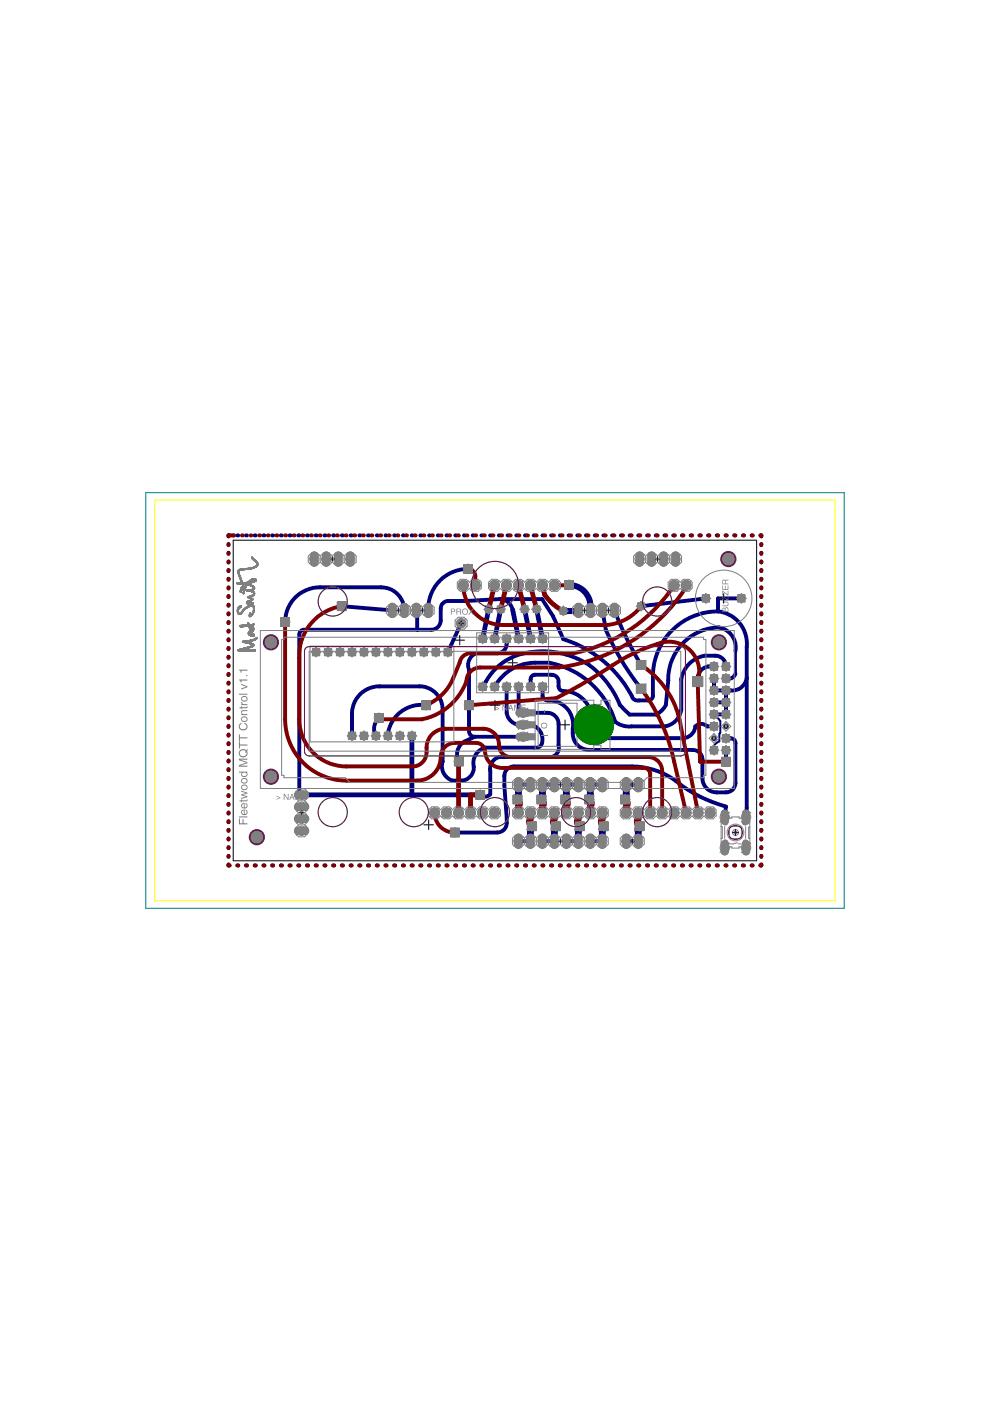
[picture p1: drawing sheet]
<svg xmlns="http://www.w3.org/2000/svg" width="210mm" height="297mm" viewBox="0 0 210 297" stroke-linecap="round" stroke-linejoin="round" font-family="sans-serif">
<g fill="#808080" stroke="#808080" stroke-width=".21">
<circle cx="54.5" cy="177.5" r="1.61"/>
<circle cx="154.4" cy="118.5" r="1.61"/>
<circle cx="135.3" cy="172.3" r="1.04"/>
<circle cx="137.9" cy="172.3" r="1.04"/>
<circle cx="140.4" cy="172.3" r="1.04"/>
<circle cx="142.9" cy="172.3" r="1.04"/>
<circle cx="145.5" cy="172.3" r="1.04"/>
<circle cx="148" cy="172.3" r="1.04"/>
<circle cx="150.6" cy="172.3" r="1.04"/>
<circle cx="132.8" cy="172.3" r="1.04"/>
<circle cx="112.5" cy="172.3" r="1.04"/>
<circle cx="115" cy="172.3" r="1.04"/>
<circle cx="117.5" cy="172.3" r="1.04"/>
<circle cx="120.1" cy="172.3" r="1.04"/>
<circle cx="122.6" cy="172.3" r="1.04"/>
<circle cx="125.2" cy="172.3" r="1.04"/>
<circle cx="127.7" cy="172.3" r="1.04"/>
<circle cx="109.9" cy="172.3" r="1.04"/>
<circle cx="107.4" cy="124.1" r="1.04"/>
<circle cx="109.9" cy="124.1" r="1.04"/>
<circle cx="112.5" cy="124.1" r="1.04"/>
<circle cx="115" cy="124.1" r="1.04"/>
<circle cx="117.5" cy="124.1" r="1.04"/>
<circle cx="104.8" cy="124.1" r="1.04"/>
<circle cx="98.2" cy="124.1" r="1.04"/>
<circle cx="100.8" cy="124.1" r="1.04"/>
<circle cx="94.7" cy="172.3" r="1.04"/>
<circle cx="97.2" cy="172.3" r="1.04"/>
<circle cx="99.8" cy="172.3" r="1.04"/>
<circle cx="102.3" cy="172.3" r="1.04"/>
<circle cx="104.8" cy="172.3" r="1.04"/>
<circle cx="142.9" cy="124.1" r="1.04"/>
<circle cx="145.5" cy="124.1" r="1.04"/>
<circle cx="92.2" cy="172.3" r="1.04"/>
<circle cx="152.4" cy="164.7" r="1.61"/>
<circle cx="152.4" cy="136.2" r="1.61"/>
<circle cx="57.4" cy="164.7" r="1.61"/>
<circle cx="57.4" cy="136.2" r="1.61"/>
<circle cx="151.4" cy="156.5" r=".51"/>
<circle cx="153.9" cy="154" r=".51"/>
</g>
<g fill="none" stroke="#808080" stroke-width="1.7">
<path d="M66.6 117.8v1.5M69.2 117.8v1.5M71.7 117.8v1.5M74.3 117.8v1.5M135.6 117.8v1.5M138.2 117.8v1.5M140.7 117.8v1.5M143.2 117.8v1.5M83.2 128.7v1.5M85.7 128.7v1.5M88.3 128.7v1.5M90.8 128.7v1.5"/>
<path d="M122.7 128.7v1.5M125.2 128.7v1.5M127.7 128.7v1.5M130.3 128.7v1.5M110.2 151.1h1.5M110.2 153.7h1.5M110.2 156.2h1.5M63.2 176.1h1.5M63.2 173.6h1.5M63.2 171.1h1.5M63.2 168.5h1.5M109.9 165.6v1.5"/>
<path d="M109.9 177.6v1.5M112.5 165.6v1.5M112.5 177.6v1.5M115 165.6v1.5M115 177.6v1.5M117.5 165.6v1.5M117.5 177.6v1.5M120.1 165.6v1.5M120.1 177.6v1.5M122.6 165.6v1.5M122.6 177.6v1.5M125.2 165.6v1.5"/>
<path d="M125.2 177.6v1.5M127.7 165.6v1.5M127.7 177.6v1.5M132.8 165.6v1.5M132.8 177.6v1.5M135.3 165.6v1.5M135.3 177.6v1.5M153.7 172.5v1.5M153.7 179v1.5M158.2 172.5v1.5M158.2 179v1.5"/>
</g>
<g fill="#808080" stroke="#808080" stroke-width=".21">
<path d="M153.2 140.5h1.5v1.6h-1.5z"/>
<path d="M150.6 140.5h1.5v1.6h-1.5z"/>
<path d="M153.2 143.1h1.5v1.5h-1.5z"/>
<path d="M150.6 143.1h1.5v1.5h-1.5z"/>
<path d="M153.2 145.6h1.5v1.6h-1.5z"/>
<path d="M150.6 145.6h1.5v1.6h-1.5z"/>
<path d="M153.2 148.2h1.5v1.5h-1.5z"/>
<path d="M150.6 148.2h1.5v1.5h-1.5z"/>
<path d="M153.2 150.7h1.5v1.5h-1.5z"/>
<path d="M150.6 150.7h1.5v1.5h-1.5z"/>
<path d="M150.6 153.2h1.5v1.6h-1.5z"/>
<path d="M153.2 155.8h1.5v1.5h-1.5z"/>
<path d="M153.2 158.3h1.5v1.5h-1.5z"/>
<path d="M150.6 158.3h1.5v1.5h-1.5z"/>
<path d="M106.7 144.8h1.5v1.6h-1.5z"/>
<path d="M109.2 144.8h1.5v1.6h-1.5z"/>
<path d="M109.2 134.7h1.5v1.5h-1.5z"/>
<path d="M106.7 134.7h1.5v1.5h-1.5z"/>
<path d="M104.1 134.7h1.5v1.5h-1.5z"/>
<path d="M111.7 134.7h1.6v1.5h-1.6z"/>
<path d="M114.3 134.7h1.5v1.5h-1.5z"/>
<path d="M111.7 144.8h1.6v1.6h-1.6z"/>
<path d="M114.3 144.8h1.5v1.6h-1.5z"/>
<path d="M104.1 144.8h1.5v1.6h-1.5z"/>
<path d="M101.6 144.8h1.5v1.6h-1.5z"/>
<path d="M101.6 134.7h1.5v1.5h-1.5z"/>
<path d="M91.7 137.5h1.5v1.5h-1.5z"/>
<path d="M89.1 137.5h1.5v1.5h-1.5z"/>
<path d="M86.6 137.5h1.5v1.5h-1.5z"/>
<path d="M84 137.5h1.6v1.5h-1.6z"/>
<path d="M81.5 137.5h1.5v1.5h-1.5z"/>
<path d="M79 137.5h1.5v1.5h-1.5z"/>
<path d="M76.4 137.5h1.5v1.5h-1.5z"/>
<path d="M73.9 137.5h1.5v1.5h-1.5z"/>
<path d="M71.3 137.5h1.6v1.5h-1.6z"/>
<path d="M68.8 137.5h1.5v1.5h-1.5z"/>
<path d="M94.2 137.5h1.5v1.5h-1.5z"/>
<path d="M66.3 137.5h1.5v1.5h-1.5z"/>
<path d="M81.5 155.3h1.5v1.5h-1.5z"/>
<path d="M86.6 155.3h1.5v1.5h-1.5z"/>
<path d="M84 155.3h1.6v1.5h-1.6z"/>
<path d="M79 155.3h1.5v1.5h-1.5z"/>
<path d="M76.4 155.3h1.5v1.5h-1.5z"/>
<path d="M73.9 155.3h1.5v1.5h-1.5z"/>
<path d="M148.9 126.1h1.5v1.5h-1.5z"/>
<path d="M156.4 126.1h1.5v1.5h-1.5z"/>
<path d="M100.9 167.6h1.8v1.9h-1.8z"/>
<path d="M98.3 119.7h1.9v1.9h-1.9z"/>
<path d="M118.7 128.8h1.4v1.4h-1.4z"/>
<path d="M119.7 123.1h1.9v1.8h-1.9z"/>
<path d="M96.4 160.5h1.8v1.9h-1.8z"/>
<path d="M98.5 148.6h1.9v1.9h-1.9z"/>
<path d="M146.9 143.4h2.1v2.2h-2.1z"/>
<path d="M153 160.6h1.9v1.8h-1.9z"/>
<path d="M135 145.1h1.9v1.8h-1.9z"/>
<path d="M135 140.1h1.9v1.8h-1.9z"/>
<path d="M59.5 131h1.9v1.8h-1.9z"/>
<path d="M113.1 128.5h1.4v1.4h-1.4z"/>
<path d="M110.5 128.5h1.4v1.4h-1.4z"/>
<path d="M105.5 128.5h1.3v1.4h-1.3z"/>
<path d="M102.9 128.5h1.4v1.4h-1.4z"/>
<path d="M108.8 168.6h1.8v1.8h-1.8z"/>
<path d="M113.9 168.6h1.8v1.8h-1.8z"/>
<path d="M118.9 168.6h1.9v1.8h-1.9z"/>
<path d="M124 168.6h1.9v1.8h-1.9z"/>
<path d="M131.6 168.6h1.9v1.8h-1.9z"/>
<path d="M111.8 174.2h1.9v1.9h-1.9z"/>
<path d="M116.9 174.2h1.9v1.9h-1.9z"/>
<path d="M122 174.2h1.9v1.9h-1.9z"/>
<path d="M127.1 174.2h1.8v1.9h-1.8z"/>
<path d="M134.7 174.2h1.9v1.9h-1.9z"/>
<path d="M89.4 148.6h1.9v1.9h-1.9z"/>
<path d="M79.4 151.3h1.9v1.8h-1.9z"/>
<path d="M71.5 127.6h1.9v1.9h-1.9z"/>
<path d="M95.5 175.6h1.9v1.8h-1.9z"/>
<path d="M135.2 127.8h1.4v1.4h-1.4z"/>
<circle cx="97.8" cy="132.1" r=".94"/>
</g>
<path d="M103.6 129.2l-1.3 6.2M106.2 129.2l-1.3 6.2M108.7 129.3l1.3 6.1M111.2 129.2l1.3 6.2M113.8 129.2l1.2 6.2M87.3 156v12.5M63.9 168.5h37.9" fill="none" stroke="#000080" stroke-width="1"/>
<g fill="none" stroke="#000080" stroke-width=".83">
<path d="M48.5 115.4v.2M48.5 117.2v.2M48.5 119v.3M48.7 113.5h-.2v.2M50.3 113.5h.2M52.2 113.5h.2M54 113.5h.2M55.9 113.5h.2M57.7 113.5h.2M59.5 113.5h.3M61.4 113.5h.2M63.2 113.5h.3"/>
<path d="M65.1 113.5h.2M66.9 113.5h.3M68.8 113.5h.2M70.6 113.5h.3M72.5 113.5h.2M74.3 113.5h.2M76.2 113.5h.2M78 113.5h.3M79.9 113.5h.2M81.7 113.5h.3M83.6 113.5h.2M85.4 113.5h.2"/>
<path d="M87.3 113.5h.2M89.1 113.5h.2M91 113.5h.2M92.8 113.5h.2M94.7 113.5h.2M96.5 113.5h.2M98.4 113.5h.2M100.2 113.5h.2M102.1 113.5h.2M103.9 113.5h.2M105.7 113.5h.3M107.6 113.5h.2"/>
<path d="M109.5 113.5h.2M111.3 113.5h.2M113.2 113.5h.2M115 113.5h.2M116.8 113.5h.3M118.7 113.5h.2M120.5 113.5h.3M122.4 113.5h.2M124.2 113.5h.3M126.1 113.5h.2M127.9 113.5h.3M129.8 113.5h.2"/>
<path d="M131.6 113.5h.2M133.5 113.5h.2M135.3 113.5h.3M137.2 113.5h.2M139 113.5h.3M140.9 113.5h.2M142.7 113.5h.2M144.6 113.5h.2M146.4 113.5h.2M148.3 113.5h.2M150.1 113.5h.2M152 113.5h.2"/>
<path d="M153.8 113.5h.2M155.7 113.5h.2M157.5 113.5h.2M159.4 113.5h.2M161.2 113.5h.2v.2M161.4 115.4v.2M161.4 117.2v.2M161.4 119v.3M48.5 120.9v.2M48.5 122.7v.2M48.5 124.5v.3M48.5 126.4v.2"/>
<path d="M48.5 128.2v.2M48.5 130v.3M48.5 131.9v.2M48.5 133.7v.2M48.5 135.6v.2M48.5 137.4v.2M48.5 139.2v.2M72.5 128.5l10.7 .9M85.7 129.4a4.9 4.9 0 0 0-4.9-4.9h-13a7.3 7.3 0 0 0-7.3 7.4M88.3 129.4l.2 .2v3.9M97.8 132.1l-2.8 6.2M99.3 120.6a8.4 8.4 0 0 0-8.5 8.8"/>
<path d="M105.9 127a2.81 2.81 0 0 1 2.8 2.3M105.9 127h9l2.3 3.6 2.2 4.9a25.4 25.4 0 0 1 15 12.7l.7 .3h2.6l.6-.5 .1-.5a23.3 23.3 0 0 1 .6-8.2 13.8 13.8 0 0 1 13.2-9.7M105.9 127l-7.2 .4h-3.7a1.59 1.59 0 0 0-1.5 1.6v2.5a2.02 2.02 0 0 1-2.1 2h-26.9l-.6 .1-.3 .4-.1 .5v34h.4M107.4 135.4a2.44 2.44 0 0 1-1.2 3l-.8 .1h-4.5a2.68 2.68 0 0 0-1.5 3.5l.1 13.3 .4 .7 .7 .2M120.6 124v.5M127.7 129.4l.7 4.1 1.8 3.8a53.9 53.9 0 0 0 5.7 8.7M130.3 129.4l2.6 5.9 3 5.7M149.7 126.9l-13.8 1.6M152.2 129.6a6.9 6.9 0 0 1 6.1 7.6v34.1l-.1 1.9M155.9 138a4.2 4.2 0 0 0-5.3-4.8 11 11 0 0 0-8.9 11.1l-.5 5.2-1.1 1.3-1 .7h-5.6l-2.1-2a17.2 17.2 0 0 0-23.9-9.6 13.6 13.6 0 0 0-5.2 5.7M157.2 126.9h-5v2.7M161.4 120.9v.2"/>
<path d="M161.4 122.7v.2M161.4 124.5v.3M161.4 126.4v.2M161.4 128.2v.2M161.4 130v.3M161.4 131.9v.2M161.4 133.7v.2M161.4 135.6v.2M161.4 137.4v.2M161.4 139.2v.2M48.5 141.1v.2M48.5 142.9v.2"/>
<path d="M48.5 144.7v.2M48.5 146.6v.2M48.5 148.4v.2M48.5 150.2v.3M48.5 152.1v.2M48.5 153.9v.2M48.5 155.7v.3M48.5 157.6v.2M48.5 159.4v.2M80.3 152.2a3.1 3.1 0 0 0-.6 3.8M90.3 149.5a7 7 0 0 0-8 6.5M100.6 156.2a5.7 5.7 0 0 0-3.2 2l-.5 1.4a3 3 0 0 0 .4 1.9"/>
<path d="M100.6 156.2h10.3M107.4 145.6v5.6a3 3 0 0 0 3.5 2.5 3.2 3.2 0 0 1 3.7 1.4 2.46 2.46 0 0 1-.3 3.3l-.6 .1h-10.8a3.5 3.5 0 0 0-2.4 4.4 2.75 2.75 0 0 1-2.6 2.6h-2a3.2 3.2 0 0 1-2-4.1v-11a4.9 4.9 0 0 0-5-4.9h-8.4a5.8 5.8 0 0 0-5.9 5.8v4.7M110 145.6v5.6l.6 .1 .3-.2h5.2a2.36 2.36 0 0 1 2.3 2.4v4.5a2.03 2.03 0 0 1-1.5 2.5h-11a2.56 2.56 0 0 0-2 3v4.9l-.5 .4-.7 .1-.9-.4M112.5 145.6v-1.8l.3-.5 .4-.2h3.8l.6 .1 .5 .4a2.75 2.75 0 0 1 .4 2.2l.4 .6a7.3 7.3 0 0 1 4.8 1.9 6.9 6.9 0 0 1 1.8 5.7 2.99 2.99 0 0 0 2.9 2.5h16a2.76 2.76 0 0 0 3-2.5 1.76 1.76 0 0 1 2.5 0h1.5M115 145.6v2l.4 .7 .5 .2a5.1 5.1 0 0 1 5.5 6 3.7 3.7 0 0 0 3.5 4.5h22a2.02 2.02 0 0 1 2 2v4a3 3 0 0 0 3 3h2a1.99 1.99 0 0 0 2-2v-8.8l-.3-.4-.4-.2-1.3-.1M151.4 141.3a2.79 2.79 0 0 0-3.5 3.2M151.4 148.9h2.5M153.9 141.3a2.26 2.26 0 0 0-2.3-2.3 6.3 6.3 0 0 0-5.7 2l-1.1 1.7-.4 1.3v6.5a4.2 4.2 0 0 1-3.5 3.5h-7a4.8 4.8 0 0 1-3.5-1 18.1 18.1 0 0 0-14-12.5 13.3 13.3 0 0 0-7.2 1l-2.1 1.4-1.2 1.2-1 1.5M153.9 146.4v5.1h-2.5M153.9 159.1v2.4M155.9 142.9a1.6 1.6 0 0 1-2 .9M158.3 143.7a3.1 3.1 0 0 1-3.4 2.7h-3.5v-2.6"/>
<path d="M161.4 141.1v.2M161.4 142.9v.2M161.4 144.7v.2M161.4 146.6v.2M161.4 148.4v.2M161.4 150.2v.3M161.4 152.1v.2M161.4 153.9v.2M161.4 155.7v.3M161.4 157.6v.2M161.4 159.4v.2M48.5 161.2v.3"/>
<path d="M48.5 163.1v.2M48.5 164.9v.2M48.5 166.8v.2M48.5 168.6v.2M48.5 170.4v.2M48.5 172.3v.2M48.5 174.1v.2M48.5 175.9v.2M48.5 177.8v.2M48.5 179.6v.2M109.9 166.4h2.6M109.9 178.4h2.6"/>
<path d="M115 166.4h2.5M115 178.4h2.5M120.1 166.4h2.5M120.1 178.4h2.5M125.2 166.4h2.5M125.2 178.4h2.5M132.8 166.4h2.5M132.8 178.4h2.5M153.7 173.2l.2-2.2a29.5 29.5 0 0 1-11.3-5.9 16 16 0 0 0-8.7-2.6h-25a2.02 2.02 0 0 0-2 2v2l.5 7a2.4 2.4 0 0 1-1.2 2.8l-.8 .2h-9M161.4 161.2v.3M161.4 163.1v.2M161.4 164.9v.2"/>
<path d="M161.4 166.8v.2M161.4 168.6v.2M161.4 170.4v.2M161.4 172.3v.2M161.4 174.1v.2M161.4 175.9v.2M161.4 177.8v.2M161.4 179.6v.2M48.5 183.3v.2h.2M48.5 181.5v.2M50.3 183.5h.2M52.2 183.5h.2"/>
<path d="M54 183.5h.2M55.9 183.5h.2M57.7 183.5h.2M59.5 183.5h.3M61.4 183.5h.2M63.2 183.5h.3M65.1 183.5h.2M66.9 183.5h.3M68.8 183.5h.2M70.6 183.5h.3M72.5 183.5h.2M74.3 183.5h.2"/>
<path d="M76.2 183.5h.2M78 183.5h.3M79.9 183.5h.2M81.7 183.5h.3M83.6 183.5h.2M85.4 183.5h.2M87.3 183.5h.2M89.1 183.5h.2M91 183.5h.2M92.8 183.5h.2M94.7 183.5h.2M96.5 183.5h.2"/>
<path d="M98.4 183.5h.2M100.2 183.5h.2M102.1 183.5h.2M103.9 183.5h.2M105.7 183.5h.3M107.6 183.5h.2M109.5 183.5h.2M111.3 183.5h.2M113.2 183.5h.2M115 183.5h.2M116.8 183.5h.3M118.7 183.5h.2"/>
<path d="M120.5 183.5h.3M122.4 183.5h.2M124.2 183.5h.3M126.1 183.5h.2M127.9 183.5h.3M129.8 183.5h.2M131.6 183.5h.2M133.5 183.5h.2M135.3 183.5h.3M137.2 183.5h.2M139 183.5h.3M140.9 183.5h.2"/>
<path d="M142.7 183.5h.2M144.6 183.5h.2M146.4 183.5h.2M148.3 183.5h.2M150.1 183.5h.2M152 183.5h.2M153.8 183.5h.2M155.7 183.5h.2M157.5 183.5h.2M159.4 183.5h.2M161.4 181.5v.2M161.4 183.3v.2h-.2"/>
</g>
<path d="M151.4 151.5h.1M151.4 151.5l1.3 1.4v2.5l-.2 .2v1.6l-.6 .3-1 1 .5 .6" fill="none" stroke="#000080" stroke-width=".42"/>
<path d="M120.6 124a4.7 4.7 0 0 1 4.6 5.4M122.7 129.4l-3.3 .1" fill="none" stroke="#000080" stroke-width="1.3"/>
<path d="M155.9 138v4.9" fill="none" stroke="#000080" stroke-width=".61"/>
<path d="M109.9 166.4l.1 2.6-.3 .5M112.8 175.2l-.4 .5 .1 2.7M115 166.4l.1 2.6-.3 .5M117.9 175.2l-.4 .5v2.7M120.1 166.4l.1 2.6-.3 .5M122.9 175.2l-.4 .5 .1 2.7M125.2 166.4l.1 2.6-.4 .5M128 175.2l-.4 .5 .1 2.7M132.8 166.4l.1 2.6-.4 .5M135.6 175.2l-.4 .5 .1 2.7" fill="none" stroke="#000080" stroke-width="1.4"/>
<path d="M110.2 151.1h1.5" fill="none" stroke="#008000" stroke-width="1.5"/>
<circle cx="110.9" cy="151.1" r=".51" fill="#fff" stroke="#000" stroke-width=".21"/>
<path d="M110.2 153.7h1.5" fill="none" stroke="#008000" stroke-width="1.5"/>
<circle cx="110.9" cy="153.7" r=".51" fill="#fff" stroke="#000" stroke-width=".21"/>
<path d="M110.2 156.2h1.5" fill="none" stroke="#008000" stroke-width="1.5"/>
<circle cx="110.9" cy="156.2" r=".51" fill="#fff" stroke="#000" stroke-width=".21"/>
<circle cx="135.3" cy="172.3" r=".93" fill="#008000" stroke="#008000" stroke-width=".21"/>
<circle cx="135.3" cy="172.3" r=".51" fill="#fff" stroke="#000" stroke-width=".21"/>
<circle cx="137.9" cy="172.3" r=".93" fill="#008000" stroke="#008000" stroke-width=".21"/>
<circle cx="137.9" cy="172.3" r=".51" fill="#fff" stroke="#000" stroke-width=".21"/>
<circle cx="140.4" cy="172.3" r=".93" fill="#008000" stroke="#008000" stroke-width=".21"/>
<circle cx="140.4" cy="172.3" r=".51" fill="#fff" stroke="#000" stroke-width=".21"/>
<circle cx="142.9" cy="172.3" r=".93" fill="#008000" stroke="#008000" stroke-width=".21"/>
<circle cx="142.9" cy="172.3" r=".51" fill="#fff" stroke="#000" stroke-width=".21"/>
<circle cx="145.5" cy="172.3" r=".93" fill="#008000" stroke="#008000" stroke-width=".21"/>
<circle cx="145.5" cy="172.3" r=".51" fill="#fff" stroke="#000" stroke-width=".21"/>
<circle cx="148" cy="172.3" r=".93" fill="#008000" stroke="#008000" stroke-width=".21"/>
<circle cx="148" cy="172.3" r=".51" fill="#fff" stroke="#000" stroke-width=".21"/>
<circle cx="150.6" cy="172.3" r=".93" fill="#008000" stroke="#008000" stroke-width=".21"/>
<circle cx="150.6" cy="172.3" r=".51" fill="#fff" stroke="#000" stroke-width=".21"/>
<circle cx="132.8" cy="172.3" r=".93" fill="#008000" stroke="#008000" stroke-width=".21"/>
<circle cx="132.8" cy="172.3" r=".51" fill="#fff" stroke="#000" stroke-width=".21"/>
<circle cx="112.5" cy="172.3" r=".93" fill="#008000" stroke="#008000" stroke-width=".21"/>
<circle cx="112.5" cy="172.3" r=".51" fill="#fff" stroke="#000" stroke-width=".21"/>
<circle cx="115" cy="172.3" r=".93" fill="#008000" stroke="#008000" stroke-width=".21"/>
<circle cx="115" cy="172.3" r=".51" fill="#fff" stroke="#000" stroke-width=".21"/>
<circle cx="117.5" cy="172.3" r=".93" fill="#008000" stroke="#008000" stroke-width=".21"/>
<circle cx="117.5" cy="172.3" r=".51" fill="#fff" stroke="#000" stroke-width=".21"/>
<circle cx="120.1" cy="172.3" r=".93" fill="#008000" stroke="#008000" stroke-width=".21"/>
<circle cx="120.1" cy="172.3" r=".51" fill="#fff" stroke="#000" stroke-width=".21"/>
<circle cx="122.6" cy="172.3" r=".93" fill="#008000" stroke="#008000" stroke-width=".21"/>
<circle cx="122.6" cy="172.3" r=".51" fill="#fff" stroke="#000" stroke-width=".21"/>
<circle cx="125.2" cy="172.3" r=".93" fill="#008000" stroke="#008000" stroke-width=".21"/>
<circle cx="125.2" cy="172.3" r=".51" fill="#fff" stroke="#000" stroke-width=".21"/>
<circle cx="127.7" cy="172.3" r=".93" fill="#008000" stroke="#008000" stroke-width=".21"/>
<circle cx="127.7" cy="172.3" r=".51" fill="#fff" stroke="#000" stroke-width=".21"/>
<circle cx="109.9" cy="172.3" r=".93" fill="#008000" stroke="#008000" stroke-width=".21"/>
<circle cx="109.9" cy="172.3" r=".51" fill="#fff" stroke="#000" stroke-width=".21"/>
<circle cx="107.4" cy="124.1" r=".93" fill="#008000" stroke="#008000" stroke-width=".21"/>
<circle cx="107.4" cy="124.1" r=".51" fill="#fff" stroke="#000" stroke-width=".21"/>
<circle cx="109.9" cy="124.1" r=".93" fill="#008000" stroke="#008000" stroke-width=".21"/>
<circle cx="109.9" cy="124.1" r=".51" fill="#fff" stroke="#000" stroke-width=".21"/>
<circle cx="112.5" cy="124.1" r=".93" fill="#008000" stroke="#008000" stroke-width=".21"/>
<circle cx="112.5" cy="124.1" r=".51" fill="#fff" stroke="#000" stroke-width=".21"/>
<circle cx="115" cy="124.1" r=".93" fill="#008000" stroke="#008000" stroke-width=".21"/>
<circle cx="115" cy="124.1" r=".51" fill="#fff" stroke="#000" stroke-width=".21"/>
<circle cx="117.5" cy="124.1" r=".93" fill="#008000" stroke="#008000" stroke-width=".21"/>
<circle cx="117.5" cy="124.1" r=".51" fill="#fff" stroke="#000" stroke-width=".21"/>
<circle cx="104.8" cy="124.1" r=".93" fill="#008000" stroke="#008000" stroke-width=".21"/>
<circle cx="104.8" cy="124.1" r=".51" fill="#fff" stroke="#000" stroke-width=".21"/>
<circle cx="98.2" cy="124.1" r=".93" fill="#008000" stroke="#008000" stroke-width=".21"/>
<circle cx="98.2" cy="124.1" r=".51" fill="#fff" stroke="#000" stroke-width=".21"/>
<circle cx="100.8" cy="124.1" r=".93" fill="#008000" stroke="#008000" stroke-width=".21"/>
<circle cx="100.8" cy="124.1" r=".51" fill="#fff" stroke="#000" stroke-width=".21"/>
<circle cx="94.7" cy="172.3" r=".93" fill="#008000" stroke="#008000" stroke-width=".21"/>
<circle cx="94.7" cy="172.3" r=".51" fill="#fff" stroke="#000" stroke-width=".21"/>
<circle cx="97.2" cy="172.3" r=".93" fill="#008000" stroke="#008000" stroke-width=".21"/>
<circle cx="97.2" cy="172.3" r=".51" fill="#fff" stroke="#000" stroke-width=".21"/>
<circle cx="99.8" cy="172.3" r=".93" fill="#008000" stroke="#008000" stroke-width=".21"/>
<circle cx="99.8" cy="172.3" r=".51" fill="#fff" stroke="#000" stroke-width=".21"/>
<circle cx="102.3" cy="172.3" r=".93" fill="#008000" stroke="#008000" stroke-width=".21"/>
<circle cx="102.3" cy="172.3" r=".51" fill="#fff" stroke="#000" stroke-width=".21"/>
<circle cx="104.8" cy="172.3" r=".93" fill="#008000" stroke="#008000" stroke-width=".21"/>
<circle cx="104.8" cy="172.3" r=".51" fill="#fff" stroke="#000" stroke-width=".21"/>
<circle cx="142.9" cy="124.1" r=".93" fill="#008000" stroke="#008000" stroke-width=".21"/>
<circle cx="142.9" cy="124.1" r=".51" fill="#fff" stroke="#000" stroke-width=".21"/>
<circle cx="145.5" cy="124.1" r=".93" fill="#008000" stroke="#008000" stroke-width=".21"/>
<circle cx="145.5" cy="124.1" r=".51" fill="#fff" stroke="#000" stroke-width=".21"/>
<circle cx="92.2" cy="172.3" r=".93" fill="#008000" stroke="#008000" stroke-width=".21"/>
<circle cx="92.2" cy="172.3" r=".51" fill="#fff" stroke="#000" stroke-width=".21"/>
<path d="M153.3 140.7h1.3v1.3h-1.3z" fill="#008000" stroke="#008000" stroke-width=".21"/>
<circle cx="153.9" cy="141.3" r=".4" fill="#fff" stroke="#000" stroke-width=".21"/>
<path d="M150.7 140.7h1.3v1.3h-1.3z" fill="#008000" stroke="#008000" stroke-width=".21"/>
<circle cx="151.4" cy="141.3" r=".4" fill="#fff" stroke="#000" stroke-width=".21"/>
<path d="M153.3 143.2h1.3v1.3h-1.3z" fill="#008000" stroke="#008000" stroke-width=".21"/>
<circle cx="153.9" cy="143.8" r=".4" fill="#fff" stroke="#000" stroke-width=".21"/>
<path d="M150.7 143.2h1.3v1.3h-1.3z" fill="#008000" stroke="#008000" stroke-width=".21"/>
<circle cx="151.4" cy="143.8" r=".4" fill="#fff" stroke="#000" stroke-width=".21"/>
<path d="M153.3 145.7h1.3v1.3h-1.3z" fill="#008000" stroke="#008000" stroke-width=".21"/>
<circle cx="153.9" cy="146.4" r=".4" fill="#fff" stroke="#000" stroke-width=".21"/>
<path d="M150.7 145.7h1.3v1.3h-1.3z" fill="#008000" stroke="#008000" stroke-width=".21"/>
<circle cx="151.4" cy="146.4" r=".4" fill="#fff" stroke="#000" stroke-width=".21"/>
<path d="M153.3 148.3h1.3v1.3h-1.3z" fill="#008000" stroke="#008000" stroke-width=".21"/>
<circle cx="153.9" cy="148.9" r=".4" fill="#fff" stroke="#000" stroke-width=".21"/>
<path d="M150.7 148.3h1.3v1.3h-1.3z" fill="#008000" stroke="#008000" stroke-width=".21"/>
<circle cx="151.4" cy="148.9" r=".4" fill="#fff" stroke="#000" stroke-width=".21"/>
<path d="M153.3 150.8h1.3v1.3h-1.3z" fill="#008000" stroke="#008000" stroke-width=".21"/>
<circle cx="153.9" cy="151.5" r=".4" fill="#fff" stroke="#000" stroke-width=".21"/>
<path d="M150.7 150.8h1.3v1.3h-1.3z" fill="#008000" stroke="#008000" stroke-width=".21"/>
<circle cx="151.4" cy="151.5" r=".4" fill="#fff" stroke="#000" stroke-width=".21"/>
<path d="M150.7 153.4h1.3v1.3h-1.3z" fill="#008000" stroke="#008000" stroke-width=".21"/>
<circle cx="151.4" cy="154" r=".4" fill="#fff" stroke="#000" stroke-width=".21"/>
<path d="M153.3 155.9h1.3v1.3h-1.3z" fill="#008000" stroke="#008000" stroke-width=".21"/>
<circle cx="153.9" cy="156.5" r=".4" fill="#fff" stroke="#000" stroke-width=".21"/>
<path d="M153.3 158.4h1.3v1.3h-1.3z" fill="#008000" stroke="#008000" stroke-width=".21"/>
<circle cx="153.9" cy="159.1" r=".4" fill="#fff" stroke="#000" stroke-width=".21"/>
<path d="M150.7 158.4h1.3v1.3h-1.3z" fill="#008000" stroke="#008000" stroke-width=".21"/>
<circle cx="151.4" cy="159.1" r=".4" fill="#fff" stroke="#000" stroke-width=".21"/>
<path d="M106.8 144.9h1.3v1.4h-1.3z" fill="#008000" stroke="#008000" stroke-width=".21"/>
<circle cx="107.4" cy="145.6" r=".4" fill="#fff" stroke="#000" stroke-width=".21"/>
<path d="M109.3 144.9h1.3v1.4h-1.3z" fill="#008000" stroke="#008000" stroke-width=".21"/>
<circle cx="110" cy="145.6" r=".4" fill="#fff" stroke="#000" stroke-width=".21"/>
<path d="M109.3 134.8h1.3v1.3h-1.3z" fill="#008000" stroke="#008000" stroke-width=".21"/>
<circle cx="110" cy="135.4" r=".4" fill="#fff" stroke="#000" stroke-width=".21"/>
<path d="M106.8 134.8h1.3v1.3h-1.3z" fill="#008000" stroke="#008000" stroke-width=".21"/>
<circle cx="107.4" cy="135.4" r=".4" fill="#fff" stroke="#000" stroke-width=".21"/>
<path d="M104.2 134.8h1.3v1.3h-1.3z" fill="#008000" stroke="#008000" stroke-width=".21"/>
<circle cx="104.9" cy="135.4" r=".4" fill="#fff" stroke="#000" stroke-width=".21"/>
<path d="M111.8 134.8h1.4v1.3h-1.4z" fill="#008000" stroke="#008000" stroke-width=".21"/>
<circle cx="112.5" cy="135.4" r=".4" fill="#fff" stroke="#000" stroke-width=".21"/>
<path d="M114.4 134.8h1.3v1.3h-1.3z" fill="#008000" stroke="#008000" stroke-width=".21"/>
<circle cx="115" cy="135.4" r=".4" fill="#fff" stroke="#000" stroke-width=".21"/>
<path d="M111.8 144.9h1.4v1.4h-1.4z" fill="#008000" stroke="#008000" stroke-width=".21"/>
<circle cx="112.5" cy="145.6" r=".4" fill="#fff" stroke="#000" stroke-width=".21"/>
<path d="M114.4 144.9h1.3v1.4h-1.3z" fill="#008000" stroke="#008000" stroke-width=".21"/>
<circle cx="115" cy="145.6" r=".4" fill="#fff" stroke="#000" stroke-width=".21"/>
<path d="M104.2 144.9h1.3v1.4h-1.3z" fill="#008000" stroke="#008000" stroke-width=".21"/>
<circle cx="104.9" cy="145.6" r=".4" fill="#fff" stroke="#000" stroke-width=".21"/>
<path d="M101.7 144.9h1.3v1.4h-1.3z" fill="#008000" stroke="#008000" stroke-width=".21"/>
<circle cx="102.3" cy="145.6" r=".4" fill="#fff" stroke="#000" stroke-width=".21"/>
<path d="M101.7 134.8h1.3v1.3h-1.3z" fill="#008000" stroke="#008000" stroke-width=".21"/>
<circle cx="102.3" cy="135.4" r=".4" fill="#fff" stroke="#000" stroke-width=".21"/>
<path d="M132.8 165.6v1.5" fill="none" stroke="#008000" stroke-width="1.5"/>
<circle cx="132.8" cy="166.4" r=".51" fill="#fff" stroke="#000" stroke-width=".21"/>
<path d="M135.3 165.6v1.5" fill="none" stroke="#008000" stroke-width="1.5"/>
<circle cx="135.3" cy="166.4" r=".51" fill="#fff" stroke="#000" stroke-width=".21"/>
<path d="M132.8 177.6v1.5" fill="none" stroke="#008000" stroke-width="1.5"/>
<circle cx="132.8" cy="178.4" r=".51" fill="#fff" stroke="#000" stroke-width=".21"/>
<path d="M135.3 177.6v1.5" fill="none" stroke="#008000" stroke-width="1.5"/>
<circle cx="135.3" cy="178.4" r=".51" fill="#fff" stroke="#000" stroke-width=".21"/>
<path d="M109.9 177.6v1.5" fill="none" stroke="#008000" stroke-width="1.5"/>
<circle cx="109.9" cy="178.4" r=".51" fill="#fff" stroke="#000" stroke-width=".21"/>
<path d="M112.5 177.6v1.5" fill="none" stroke="#008000" stroke-width="1.5"/>
<circle cx="112.5" cy="178.4" r=".51" fill="#fff" stroke="#000" stroke-width=".21"/>
<path d="M115 177.6v1.5" fill="none" stroke="#008000" stroke-width="1.5"/>
<circle cx="115" cy="178.4" r=".51" fill="#fff" stroke="#000" stroke-width=".21"/>
<path d="M117.5 177.6v1.5" fill="none" stroke="#008000" stroke-width="1.5"/>
<circle cx="117.5" cy="178.4" r=".51" fill="#fff" stroke="#000" stroke-width=".21"/>
<path d="M120.1 177.6v1.5" fill="none" stroke="#008000" stroke-width="1.5"/>
<circle cx="120.1" cy="178.4" r=".51" fill="#fff" stroke="#000" stroke-width=".21"/>
<path d="M122.6 177.6v1.5" fill="none" stroke="#008000" stroke-width="1.5"/>
<circle cx="122.6" cy="178.4" r=".51" fill="#fff" stroke="#000" stroke-width=".21"/>
<path d="M125.2 177.6v1.5" fill="none" stroke="#008000" stroke-width="1.5"/>
<circle cx="125.2" cy="178.4" r=".51" fill="#fff" stroke="#000" stroke-width=".21"/>
<path d="M127.7 177.6v1.5" fill="none" stroke="#008000" stroke-width="1.5"/>
<circle cx="127.7" cy="178.4" r=".51" fill="#fff" stroke="#000" stroke-width=".21"/>
<path d="M109.9 165.6v1.5" fill="none" stroke="#008000" stroke-width="1.5"/>
<circle cx="109.9" cy="166.4" r=".51" fill="#fff" stroke="#000" stroke-width=".21"/>
<path d="M112.5 165.6v1.5" fill="none" stroke="#008000" stroke-width="1.5"/>
<circle cx="112.5" cy="166.4" r=".51" fill="#fff" stroke="#000" stroke-width=".21"/>
<path d="M115 165.6v1.5" fill="none" stroke="#008000" stroke-width="1.5"/>
<circle cx="115" cy="166.4" r=".51" fill="#fff" stroke="#000" stroke-width=".21"/>
<path d="M117.5 165.6v1.5" fill="none" stroke="#008000" stroke-width="1.5"/>
<circle cx="117.5" cy="166.4" r=".51" fill="#fff" stroke="#000" stroke-width=".21"/>
<path d="M120.1 165.6v1.5" fill="none" stroke="#008000" stroke-width="1.5"/>
<circle cx="120.1" cy="166.4" r=".51" fill="#fff" stroke="#000" stroke-width=".21"/>
<path d="M122.6 165.6v1.5" fill="none" stroke="#008000" stroke-width="1.5"/>
<circle cx="122.6" cy="166.4" r=".51" fill="#fff" stroke="#000" stroke-width=".21"/>
<path d="M125.2 165.6v1.5" fill="none" stroke="#008000" stroke-width="1.5"/>
<circle cx="125.2" cy="166.4" r=".51" fill="#fff" stroke="#000" stroke-width=".21"/>
<path d="M127.7 165.6v1.5" fill="none" stroke="#008000" stroke-width="1.5"/>
<circle cx="127.7" cy="166.4" r=".51" fill="#fff" stroke="#000" stroke-width=".21"/>
<path d="M91.8 137.6h1.3v1.3h-1.3z" fill="#008000" stroke="#008000" stroke-width=".21"/>
<circle cx="92.4" cy="138.3" r=".4" fill="#fff" stroke="#000" stroke-width=".21"/>
<path d="M89.2 137.6h1.3v1.3h-1.3z" fill="#008000" stroke="#008000" stroke-width=".21"/>
<circle cx="89.9" cy="138.3" r=".4" fill="#fff" stroke="#000" stroke-width=".21"/>
<path d="M86.7 137.6h1.3v1.3h-1.3z" fill="#008000" stroke="#008000" stroke-width=".21"/>
<circle cx="87.3" cy="138.3" r=".4" fill="#fff" stroke="#000" stroke-width=".21"/>
<path d="M84.1 137.6h1.3v1.3h-1.3z" fill="#008000" stroke="#008000" stroke-width=".21"/>
<circle cx="84.8" cy="138.3" r=".4" fill="#fff" stroke="#000" stroke-width=".21"/>
<path d="M81.6 137.6h1.3v1.3h-1.3z" fill="#008000" stroke="#008000" stroke-width=".21"/>
<circle cx="82.3" cy="138.3" r=".4" fill="#fff" stroke="#000" stroke-width=".21"/>
<path d="M79.1 137.6h1.3v1.3h-1.3z" fill="#008000" stroke="#008000" stroke-width=".21"/>
<circle cx="79.7" cy="138.3" r=".4" fill="#fff" stroke="#000" stroke-width=".21"/>
<path d="M76.5 137.6h1.3v1.3h-1.3z" fill="#008000" stroke="#008000" stroke-width=".21"/>
<circle cx="77.2" cy="138.3" r=".4" fill="#fff" stroke="#000" stroke-width=".21"/>
<path d="M74 137.6h1.3v1.3h-1.3z" fill="#008000" stroke="#008000" stroke-width=".21"/>
<circle cx="74.6" cy="138.3" r=".4" fill="#fff" stroke="#000" stroke-width=".21"/>
<path d="M71.4 137.6h1.3v1.3h-1.3z" fill="#008000" stroke="#008000" stroke-width=".21"/>
<circle cx="72.1" cy="138.3" r=".4" fill="#fff" stroke="#000" stroke-width=".21"/>
<path d="M68.9 137.6h1.3v1.3h-1.3z" fill="#008000" stroke="#008000" stroke-width=".21"/>
<circle cx="69.6" cy="138.3" r=".4" fill="#fff" stroke="#000" stroke-width=".21"/>
<path d="M94.3 137.6h1.3v1.3h-1.3z" fill="#008000" stroke="#008000" stroke-width=".21"/>
<circle cx="95" cy="138.3" r=".4" fill="#fff" stroke="#000" stroke-width=".21"/>
<path d="M66.4 137.6h1.3v1.3h-1.3z" fill="#008000" stroke="#008000" stroke-width=".21"/>
<circle cx="67" cy="138.3" r=".4" fill="#fff" stroke="#000" stroke-width=".21"/>
<path d="M81.6 155.4h1.3v1.3h-1.3z" fill="#008000" stroke="#008000" stroke-width=".21"/>
<circle cx="82.3" cy="156" r=".4" fill="#fff" stroke="#000" stroke-width=".21"/>
<path d="M86.7 155.4h1.3v1.3h-1.3z" fill="#008000" stroke="#008000" stroke-width=".21"/>
<circle cx="87.3" cy="156" r=".4" fill="#fff" stroke="#000" stroke-width=".21"/>
<path d="M84.1 155.4h1.3v1.3h-1.3z" fill="#008000" stroke="#008000" stroke-width=".21"/>
<circle cx="84.8" cy="156" r=".4" fill="#fff" stroke="#000" stroke-width=".21"/>
<path d="M79.1 155.4h1.3v1.3h-1.3z" fill="#008000" stroke="#008000" stroke-width=".21"/>
<circle cx="79.7" cy="156" r=".4" fill="#fff" stroke="#000" stroke-width=".21"/>
<path d="M76.5 155.4h1.3v1.3h-1.3z" fill="#008000" stroke="#008000" stroke-width=".21"/>
<circle cx="77.2" cy="156" r=".4" fill="#fff" stroke="#000" stroke-width=".21"/>
<path d="M74 155.4h1.3v1.3h-1.3z" fill="#008000" stroke="#008000" stroke-width=".21"/>
<circle cx="74.6" cy="156" r=".4" fill="#fff" stroke="#000" stroke-width=".21"/>
<circle cx="97.8" cy="132.1" r=".83" fill="#008000" stroke="#008000" stroke-width=".21"/>
<circle cx="97.8" cy="132.1" r=".51" fill="#fff" stroke="#000" stroke-width=".21"/>
<path d="M63.2 176.1h1.5" fill="none" stroke="#008000" stroke-width="1.5"/>
<circle cx="63.9" cy="176.1" r=".51" fill="#fff" stroke="#000" stroke-width=".21"/>
<path d="M63.2 173.6h1.5" fill="none" stroke="#008000" stroke-width="1.5"/>
<circle cx="63.9" cy="173.6" r=".51" fill="#fff" stroke="#000" stroke-width=".21"/>
<path d="M63.2 171.1h1.5" fill="none" stroke="#008000" stroke-width="1.5"/>
<circle cx="63.9" cy="171.1" r=".51" fill="#fff" stroke="#000" stroke-width=".21"/>
<path d="M63.2 168.5h1.5" fill="none" stroke="#008000" stroke-width="1.5"/>
<circle cx="63.9" cy="168.5" r=".51" fill="#fff" stroke="#000" stroke-width=".21"/>
<path d="M85.7 128.7v1.5" fill="none" stroke="#008000" stroke-width="1.5"/>
<circle cx="85.7" cy="129.4" r=".51" fill="#fff" stroke="#000" stroke-width=".21"/>
<path d="M83.2 128.7v1.5" fill="none" stroke="#008000" stroke-width="1.5"/>
<circle cx="83.2" cy="129.4" r=".51" fill="#fff" stroke="#000" stroke-width=".21"/>
<path d="M127.7 128.7v1.5" fill="none" stroke="#008000" stroke-width="1.5"/>
<circle cx="127.7" cy="129.4" r=".51" fill="#fff" stroke="#000" stroke-width=".21"/>
<path d="M130.3 128.7v1.5" fill="none" stroke="#008000" stroke-width="1.5"/>
<circle cx="130.3" cy="129.4" r=".51" fill="#fff" stroke="#000" stroke-width=".21"/>
<path d="M90.8 128.7v1.5" fill="none" stroke="#008000" stroke-width="1.5"/>
<circle cx="90.8" cy="129.4" r=".51" fill="#fff" stroke="#000" stroke-width=".21"/>
<path d="M88.3 128.7v1.5" fill="none" stroke="#008000" stroke-width="1.5"/>
<circle cx="88.3" cy="129.4" r=".51" fill="#fff" stroke="#000" stroke-width=".21"/>
<path d="M122.7 128.7v1.5" fill="none" stroke="#008000" stroke-width="1.5"/>
<circle cx="122.7" cy="129.4" r=".51" fill="#fff" stroke="#000" stroke-width=".21"/>
<path d="M125.2 128.7v1.5" fill="none" stroke="#008000" stroke-width="1.5"/>
<circle cx="125.2" cy="129.4" r=".51" fill="#fff" stroke="#000" stroke-width=".21"/>
<path d="M66.6 117.8v1.5" fill="none" stroke="#008000" stroke-width="1.5"/>
<circle cx="66.6" cy="118.5" r=".51" fill="#fff" stroke="#000" stroke-width=".21"/>
<path d="M69.2 117.8v1.5" fill="none" stroke="#008000" stroke-width="1.5"/>
<circle cx="69.2" cy="118.5" r=".51" fill="#fff" stroke="#000" stroke-width=".21"/>
<path d="M71.7 117.8v1.5" fill="none" stroke="#008000" stroke-width="1.5"/>
<circle cx="71.7" cy="118.5" r=".51" fill="#fff" stroke="#000" stroke-width=".21"/>
<path d="M74.3 117.8v1.5" fill="none" stroke="#008000" stroke-width="1.5"/>
<circle cx="74.3" cy="118.5" r=".51" fill="#fff" stroke="#000" stroke-width=".21"/>
<path d="M135.6 117.8v1.5" fill="none" stroke="#008000" stroke-width="1.5"/>
<circle cx="135.6" cy="118.5" r=".51" fill="#fff" stroke="#000" stroke-width=".21"/>
<path d="M138.2 117.8v1.5" fill="none" stroke="#008000" stroke-width="1.5"/>
<circle cx="138.2" cy="118.5" r=".51" fill="#fff" stroke="#000" stroke-width=".21"/>
<path d="M140.7 117.8v1.5" fill="none" stroke="#008000" stroke-width="1.5"/>
<circle cx="140.7" cy="118.5" r=".51" fill="#fff" stroke="#000" stroke-width=".21"/>
<path d="M143.2 117.8v1.5" fill="none" stroke="#008000" stroke-width="1.5"/>
<circle cx="143.2" cy="118.5" r=".51" fill="#fff" stroke="#000" stroke-width=".21"/>
<path d="M153.7 179v1.5" fill="none" stroke="#008000" stroke-width="1.5"/>
<circle cx="153.7" cy="179.7" r=".51" fill="#fff" stroke="#000" stroke-width=".21"/>
<path d="M158.2 179v1.5" fill="none" stroke="#008000" stroke-width="1.5"/>
<circle cx="158.2" cy="179.7" r=".51" fill="#fff" stroke="#000" stroke-width=".21"/>
<path d="M153.7 172.5v1.5" fill="none" stroke="#008000" stroke-width="1.5"/>
<circle cx="153.7" cy="173.2" r=".51" fill="#fff" stroke="#000" stroke-width=".21"/>
<path d="M158.2 172.5v1.5" fill="none" stroke="#008000" stroke-width="1.5"/>
<circle cx="158.2" cy="173.2" r=".51" fill="#fff" stroke="#000" stroke-width=".21"/>
<path d="M149 126.2h1.3v1.3h-1.3z" fill="#008000" stroke="#008000" stroke-width=".21"/>
<circle cx="149.7" cy="126.9" r=".4" fill="#fff" stroke="#000" stroke-width=".21"/>
<path d="M156.5 126.2h1.3v1.3h-1.3z" fill="#008000" stroke="#008000" stroke-width=".21"/>
<circle cx="157.2" cy="126.9" r=".4" fill="#fff" stroke="#000" stroke-width=".21"/>
<path d="M101 167.7h1.7v1.7h-1.7z" fill="#008000" stroke="#008000" stroke-width=".21"/>
<circle cx="101.8" cy="168.5" r=".4" fill="#fff" stroke="#000" stroke-width=".21"/>
<path d="M98.4 119.8h1.7v1.7h-1.7z" fill="#008000" stroke="#008000" stroke-width=".21"/>
<circle cx="99.3" cy="120.6" r=".4" fill="#fff" stroke="#000" stroke-width=".21"/>
<path d="M118.9 128.9h1.1v1.2h-1.1z" fill="#008000" stroke="#008000" stroke-width=".21"/>
<circle cx="119.4" cy="129.5" r=".4" fill="#fff" stroke="#000" stroke-width=".21"/>
<path d="M119.8 123.2h1.7v1.7h-1.7z" fill="#008000" stroke="#008000" stroke-width=".21"/>
<circle cx="120.6" cy="124" r=".4" fill="#fff" stroke="#000" stroke-width=".21"/>
<path d="M96.4 160.6h1.7v1.7h-1.7z" fill="#008000" stroke="#008000" stroke-width=".21"/>
<circle cx="97.3" cy="161.5" r=".4" fill="#fff" stroke="#000" stroke-width=".21"/>
<path d="M98.6 148.7h1.7v1.7h-1.7z" fill="#008000" stroke="#008000" stroke-width=".21"/>
<circle cx="99.4" cy="149.5" r=".4" fill="#fff" stroke="#000" stroke-width=".21"/>
<path d="M147 143.5h1.9v2h-1.9z" fill="#008000" stroke="#008000" stroke-width=".21"/>
<circle cx="147.9" cy="144.5" r=".51" fill="#fff" stroke="#000" stroke-width=".21"/>
<path d="M153.1 160.7h1.7v1.6h-1.7z" fill="#008000" stroke="#008000" stroke-width=".21"/>
<circle cx="153.9" cy="161.5" r=".4" fill="#fff" stroke="#000" stroke-width=".21"/>
<path d="M135.1 145.2h1.7v1.7h-1.7z" fill="#008000" stroke="#008000" stroke-width=".21"/>
<circle cx="135.9" cy="146" r=".51" fill="#fff" stroke="#000" stroke-width=".21"/>
<path d="M135.1 140.2h1.7v1.7h-1.7z" fill="#008000" stroke="#008000" stroke-width=".21"/>
<circle cx="135.9" cy="141" r=".51" fill="#fff" stroke="#000" stroke-width=".21"/>
<path d="M59.6 131h1.7v1.7h-1.7z" fill="#008000" stroke="#008000" stroke-width=".21"/>
<circle cx="60.5" cy="131.9" r=".4" fill="#fff" stroke="#000" stroke-width=".21"/>
<path d="M113.2 128.6h1.2v1.2h-1.2z" fill="#008000" stroke="#008000" stroke-width=".21"/>
<circle cx="113.8" cy="129.2" r=".4" fill="#fff" stroke="#000" stroke-width=".21"/>
<path d="M110.6 128.6h1.2v1.2h-1.2z" fill="#008000" stroke="#008000" stroke-width=".21"/>
<circle cx="111.2" cy="129.2" r=".4" fill="#fff" stroke="#000" stroke-width=".21"/>
<path d="M105.6 128.6h1.1v1.2h-1.1z" fill="#008000" stroke="#008000" stroke-width=".21"/>
<circle cx="106.2" cy="129.2" r=".4" fill="#fff" stroke="#000" stroke-width=".21"/>
<path d="M103 128.6h1.2v1.2h-1.2z" fill="#008000" stroke="#008000" stroke-width=".21"/>
<circle cx="103.6" cy="129.2" r=".4" fill="#fff" stroke="#000" stroke-width=".21"/>
<path d="M108.9 168.7h1.7v1.6h-1.7z" fill="#008000" stroke="#008000" stroke-width=".21"/>
<circle cx="109.7" cy="169.5" r=".4" fill="#fff" stroke="#000" stroke-width=".21"/>
<path d="M113.9 168.7h1.7v1.6h-1.7z" fill="#008000" stroke="#008000" stroke-width=".21"/>
<circle cx="114.8" cy="169.5" r=".4" fill="#fff" stroke="#000" stroke-width=".21"/>
<path d="M119 168.7h1.7v1.6h-1.7z" fill="#008000" stroke="#008000" stroke-width=".21"/>
<circle cx="119.9" cy="169.5" r=".4" fill="#fff" stroke="#000" stroke-width=".21"/>
<path d="M124.1 168.7h1.7v1.6h-1.7z" fill="#008000" stroke="#008000" stroke-width=".21"/>
<circle cx="124.9" cy="169.5" r=".4" fill="#fff" stroke="#000" stroke-width=".21"/>
<path d="M131.7 168.7h1.7v1.6h-1.7z" fill="#008000" stroke="#008000" stroke-width=".21"/>
<circle cx="132.5" cy="169.5" r=".4" fill="#fff" stroke="#000" stroke-width=".21"/>
<path d="M111.9 174.3h1.7v1.7h-1.7z" fill="#008000" stroke="#008000" stroke-width=".21"/>
<circle cx="112.8" cy="175.2" r=".4" fill="#fff" stroke="#000" stroke-width=".21"/>
<path d="M117 174.3h1.7v1.7h-1.7z" fill="#008000" stroke="#008000" stroke-width=".21"/>
<circle cx="117.9" cy="175.2" r=".4" fill="#fff" stroke="#000" stroke-width=".21"/>
<path d="M122.1 174.3h1.7v1.7h-1.7z" fill="#008000" stroke="#008000" stroke-width=".21"/>
<circle cx="122.9" cy="175.2" r=".4" fill="#fff" stroke="#000" stroke-width=".21"/>
<path d="M127.2 174.3h1.7v1.7h-1.7z" fill="#008000" stroke="#008000" stroke-width=".21"/>
<circle cx="128" cy="175.2" r=".4" fill="#fff" stroke="#000" stroke-width=".21"/>
<path d="M134.8 174.3h1.7v1.7h-1.7z" fill="#008000" stroke="#008000" stroke-width=".21"/>
<circle cx="135.6" cy="175.2" r=".4" fill="#fff" stroke="#000" stroke-width=".21"/>
<path d="M89.5 148.7h1.7v1.7h-1.7z" fill="#008000" stroke="#008000" stroke-width=".21"/>
<circle cx="90.3" cy="149.5" r=".4" fill="#fff" stroke="#000" stroke-width=".21"/>
<path d="M79.5 151.4h1.7v1.7h-1.7z" fill="#008000" stroke="#008000" stroke-width=".21"/>
<circle cx="80.3" cy="152.2" r=".4" fill="#fff" stroke="#000" stroke-width=".21"/>
<path d="M71.6 127.7h1.7v1.7h-1.7z" fill="#008000" stroke="#008000" stroke-width=".21"/>
<circle cx="72.5" cy="128.5" r=".4" fill="#fff" stroke="#000" stroke-width=".21"/>
<path d="M95.6 175.7h1.7v1.7h-1.7z" fill="#008000" stroke="#008000" stroke-width=".21"/>
<circle cx="96.4" cy="176.5" r=".4" fill="#fff" stroke="#000" stroke-width=".21"/>
<path d="M135.3 127.9h1.2v1.2h-1.2z" fill="#008000" stroke="#008000" stroke-width=".21"/>
<circle cx="135.9" cy="128.5" r=".4" fill="#fff" stroke="#000" stroke-width=".21"/>
<path d="M104.8 124.1l-1.2 5.1M107.4 124.1l-1.2 5.1M109.9 124.1l1.3 5.1M112.5 124.1l1.3 5.1M115 124.1a5.7 5.7 0 0 0 2.2 3.9l2.2 1.5M97.3 161.5l-.1 10.8M101.8 168.5h-2v3.8" fill="none" stroke="#800000" stroke-width="1"/>
<g fill="none" stroke="#800000" stroke-width=".83">
<path d="M48.5 115.4v.2M48.5 117.2v.2M48.5 119v.3M49.7 113.5h-1.2v.2M51.3 113.5h.2M53.1 113.5h.2M54.9 113.5h.3M56.8 113.5h.2M58.6 113.5h.2M60.5 113.5h.2M62.3 113.5h.2M64.1 113.5h.2"/>
<path d="M65.9 113.5h.2M67.8 113.5h.2M69.6 113.5h.2M71.4 113.5h.2M73.3 113.5h.2M75.1 113.5h.2M76.9 113.5h.3M78.8 113.5h.2M80.6 113.5h.2M82.4 113.5h.2M84.3 113.5h.2M86.1 113.5h.2"/>
<path d="M87.9 113.5h.2M89.8 113.5h.2M91.6 113.5h.2M93.4 113.5h.2M95.2 113.5h.3M97.1 113.5h.2M98.9 113.5h.2M100.8 113.5h.2M102.6 113.5h.2M104.4 113.5h.2M106.3 113.5h.2M108.1 113.5h.2"/>
<path d="M109.9 113.5h.2M111.8 113.5h.2M113.6 113.5h.2M115.4 113.5h.2M117.2 113.5h.3M119.1 113.5h.2M120.9 113.5h.2M122.7 113.5h.3M124.6 113.5h.2M126.4 113.5h.2M128.2 113.5h.2M130.1 113.5h.2"/>
<path d="M131.9 113.5h.2M133.7 113.5h.2M135.6 113.5h.2M137.4 113.5h.2M139.2 113.5h.2M141.1 113.5h.2M142.9 113.5h.2M144.7 113.5h.2M146.6 113.5h.2M148.4 113.5h.2M150.2 113.5h.2M152.1 113.5h.2"/>
<path d="M153.9 113.5h.2M155.7 113.5h.2M157.6 113.5h.2M159.4 113.5h.2M161.2 113.5h.2v.2M161.4 115.4v.2M161.4 117.2v.2M161.4 119v.3M48.5 120.9v.2M48.5 122.7v.2M48.5 124.5v.3M48.5 126.4v.2"/>
<path d="M48.5 128.2v.2M48.5 130v.3M48.5 131.9v.2M48.5 133.7v.2M48.5 135.6v.2M48.5 137.4v.2M48.5 139.2v.2M60.5 131.9v20.6a13 13 0 0 0 12.9 13h15.1a5.1 5.1 0 0 0 5-5.5 3 3 0 0 1 2.9-2.5h4.5a2.1 2.1 0 0 1 2 2.4 3.7 3.7 0 0 0 3.8 2.9h30.2l.7 .6 .3 .5v8.4M72.5 128.5a10.6 10.6 0 0 0-9 11v13a10 10 0 0 0 9.9 10h14a3.2 3.2 0 0 0 3-4 4 4 0 0 1 4-4h8a3.5 3.5 0 0 1 3.4 3.9 2.5 2.5 0 0 0 2.5 2.1h29.1a2.96 2.96 0 0 1 3 3v8.8M98.2 124.1a8.5 8.5 0 0 0 8.5 8.4h21.7a10.2 10.2 0 0 0 7.5-4M99.3 120.6l.6 .2 .7 .7 .2 .7v1.9M120.6 124l-3.1 .1"/>
<path d="M142.9 124.1a33.7 33.7 0 0 1-21.4 14.4h-21.3a2.42 2.42 0 0 0-2.7 2 17.1 17.1 0 0 1-3.4 6.4l-1.3 1.2-2.5 1.4M145.5 124.1v.4a37.8 37.8 0 0 1-27.1 17h-16.6a2.96 2.96 0 0 0-2.9 3 12.8 12.8 0 0 1-9.4 8h-8.9l-.3-.3M161.4 120.9v.2M161.4 122.7v.2M161.4 124.5v.3M161.4 126.4v.2M161.4 128.2v.2M161.4 130v.3M161.4 131.9v.2M161.4 133.7v.2M161.4 135.6v.2M161.4 137.4v.2"/>
<path d="M161.4 139.2v.2M48.5 141.1v.2M48.5 142.9v.2M48.5 144.7v.2M48.5 146.6v.2M48.5 148.4v.2M48.5 150.2v.3M48.5 152.1v.2M48.5 153.9v.2M48.5 155.7v.3M48.5 157.6v.2M48.5 159.4v.2"/>
<path d="M99.4 149.5l18.5-1.5 4.9-2.6 4.8-2.9a40.8 40.8 0 0 1 13.2-6.4 6.4 6.4 0 0 1 7.1 8.4l.5 17h5.5M135.9 146a39 39 0 0 1 7 15.5l2.6 10.8M135.9 141a19 19 0 0 1 8.5 13.5l3.6 17.8M161.4 141.1v.2M161.4 142.9v.2M161.4 144.7v.2M161.4 146.6v.2M161.4 148.4v.2M161.4 150.2v.3M161.4 152.1v.2M161.4 153.9v.2M161.4 155.7v.3"/>
<path d="M161.4 157.6v.2M161.4 159.4v.2M48.5 161.2v.3M48.5 163.1v.2M48.5 164.9v.2M48.5 166.8v.2M48.5 168.6v.2M48.5 170.4v.2M48.5 172.3v.2M48.5 174.1v.2M48.5 175.9v.2M48.5 177.8v.2"/>
<path d="M48.5 179.6v.2M92.2 172.3a4.2 4.2 0 0 0 4.2 4.2M161.4 161.2v.3M161.4 163.1v.2M161.4 164.9v.2M161.4 166.8v.2M161.4 168.6v.2M161.4 170.4v.2M161.4 172.3v.2M161.4 174.1v.2M161.4 175.9v.2M161.4 177.8v.2"/>
<path d="M161.4 179.6v.2M48.5 183.3v.2h.2M48.5 181.5v.2M50.3 183.5h.2M52.2 183.5h.2M54 183.5h.2M55.9 183.5h.2M57.7 183.5h.2M59.5 183.5h.3M61.4 183.5h.2M63.2 183.5h.3M65.1 183.5h.2"/>
<path d="M66.9 183.5h.3M68.8 183.5h.2M70.6 183.5h.3M72.5 183.5h.2M74.3 183.5h.2M76.2 183.5h.2M78 183.5h.3M79.9 183.5h.2M81.7 183.5h.3M83.6 183.5h.2M85.4 183.5h.2M87.3 183.5h.2"/>
<path d="M89.1 183.5h.2M91 183.5h.2M92.8 183.5h.2M94.7 183.5h.2M96.5 183.5h.2M98.4 183.5h.2M100.2 183.5h.2M102.1 183.5h.2M103.9 183.5h.2M105.7 183.5h.3M107.6 183.5h.2M109.5 183.5h.2"/>
<path d="M111.3 183.5h.2M113.2 183.5h.2M115 183.5h.2M116.8 183.5h.3M118.7 183.5h.2M120.5 183.5h.3M122.4 183.5h.2M124.2 183.5h.3M126.1 183.5h.2M127.9 183.5h.3M129.8 183.5h.2M131.6 183.5h.2"/>
<path d="M133.5 183.5h.2M135.3 183.5h.3M137.2 183.5h.2M139 183.5h.3M140.9 183.5h.2M142.7 183.5h.2M144.6 183.5h.2M146.4 183.5h.2M148.3 183.5h.2M150.1 183.5h.2M152 183.5h.2M153.8 183.5h.2"/>
<path d="M155.7 183.5h.2M157.5 183.5h.2M159.4 183.5h.2M161.4 181.5v.2M161.4 183.3v.2h-.2"/>
</g>
<path d="M109.7 169.5l.4 .7-.2 .8v1.3M112.5 172.3v1.3l-.2 .7 .1 .5 .4 .4M114.8 169.5l.4 .7-.2 .8v1.3M117.5 172.3v1.3l-.2 .7 .2 .5 .4 .4M119.9 169.5l.4 .7-.2 .8v1.3M122.6 172.3v1.3l-.2 .7 .2 .5 .3 .4M124.9 169.5l.5 .7-.2 .8v1.3M127.7 172.3v1.3l-.2 .7 .2 .5 .3 .4M132.5 169.5l.5 .7-.2 .8v1.3M135.3 172.3v1.3l-.2 .7 .2 .5 .3 .4" fill="none" stroke="#800000" stroke-width="1.4"/>
<path d="M110.2 151.1h1.5" fill="none" stroke="#008000" stroke-width="1.5"/>
<circle cx="110.9" cy="151.1" r=".51" fill="#fff" stroke="#000" stroke-width=".21"/>
<path d="M110.2 153.7h1.5" fill="none" stroke="#008000" stroke-width="1.5"/>
<circle cx="110.9" cy="153.7" r=".51" fill="#fff" stroke="#000" stroke-width=".21"/>
<path d="M110.2 156.2h1.5" fill="none" stroke="#008000" stroke-width="1.5"/>
<circle cx="110.9" cy="156.2" r=".51" fill="#fff" stroke="#000" stroke-width=".21"/>
<circle cx="135.3" cy="172.3" r=".93" fill="#008000" stroke="#008000" stroke-width=".21"/>
<circle cx="135.3" cy="172.3" r=".51" fill="#fff" stroke="#000" stroke-width=".21"/>
<circle cx="137.9" cy="172.3" r=".93" fill="#008000" stroke="#008000" stroke-width=".21"/>
<circle cx="137.9" cy="172.3" r=".51" fill="#fff" stroke="#000" stroke-width=".21"/>
<circle cx="140.4" cy="172.3" r=".93" fill="#008000" stroke="#008000" stroke-width=".21"/>
<circle cx="140.4" cy="172.3" r=".51" fill="#fff" stroke="#000" stroke-width=".21"/>
<circle cx="142.9" cy="172.3" r=".93" fill="#008000" stroke="#008000" stroke-width=".21"/>
<circle cx="142.9" cy="172.3" r=".51" fill="#fff" stroke="#000" stroke-width=".21"/>
<circle cx="145.5" cy="172.3" r=".93" fill="#008000" stroke="#008000" stroke-width=".21"/>
<circle cx="145.5" cy="172.3" r=".51" fill="#fff" stroke="#000" stroke-width=".21"/>
<circle cx="148" cy="172.3" r=".93" fill="#008000" stroke="#008000" stroke-width=".21"/>
<circle cx="148" cy="172.3" r=".51" fill="#fff" stroke="#000" stroke-width=".21"/>
<circle cx="150.6" cy="172.3" r=".93" fill="#008000" stroke="#008000" stroke-width=".21"/>
<circle cx="150.6" cy="172.3" r=".51" fill="#fff" stroke="#000" stroke-width=".21"/>
<circle cx="132.8" cy="172.3" r=".93" fill="#008000" stroke="#008000" stroke-width=".21"/>
<circle cx="132.8" cy="172.3" r=".51" fill="#fff" stroke="#000" stroke-width=".21"/>
<circle cx="112.5" cy="172.3" r=".93" fill="#008000" stroke="#008000" stroke-width=".21"/>
<circle cx="112.5" cy="172.3" r=".51" fill="#fff" stroke="#000" stroke-width=".21"/>
<circle cx="115" cy="172.3" r=".93" fill="#008000" stroke="#008000" stroke-width=".21"/>
<circle cx="115" cy="172.3" r=".51" fill="#fff" stroke="#000" stroke-width=".21"/>
<circle cx="117.5" cy="172.3" r=".93" fill="#008000" stroke="#008000" stroke-width=".21"/>
<circle cx="117.5" cy="172.3" r=".51" fill="#fff" stroke="#000" stroke-width=".21"/>
<circle cx="120.1" cy="172.3" r=".93" fill="#008000" stroke="#008000" stroke-width=".21"/>
<circle cx="120.1" cy="172.3" r=".51" fill="#fff" stroke="#000" stroke-width=".21"/>
<circle cx="122.6" cy="172.3" r=".93" fill="#008000" stroke="#008000" stroke-width=".21"/>
<circle cx="122.6" cy="172.3" r=".51" fill="#fff" stroke="#000" stroke-width=".21"/>
<circle cx="125.2" cy="172.3" r=".93" fill="#008000" stroke="#008000" stroke-width=".21"/>
<circle cx="125.2" cy="172.3" r=".51" fill="#fff" stroke="#000" stroke-width=".21"/>
<circle cx="127.7" cy="172.3" r=".93" fill="#008000" stroke="#008000" stroke-width=".21"/>
<circle cx="127.7" cy="172.3" r=".51" fill="#fff" stroke="#000" stroke-width=".21"/>
<circle cx="109.9" cy="172.3" r=".93" fill="#008000" stroke="#008000" stroke-width=".21"/>
<circle cx="109.9" cy="172.3" r=".51" fill="#fff" stroke="#000" stroke-width=".21"/>
<circle cx="107.4" cy="124.1" r=".93" fill="#008000" stroke="#008000" stroke-width=".21"/>
<circle cx="107.4" cy="124.1" r=".51" fill="#fff" stroke="#000" stroke-width=".21"/>
<circle cx="109.9" cy="124.1" r=".93" fill="#008000" stroke="#008000" stroke-width=".21"/>
<circle cx="109.9" cy="124.1" r=".51" fill="#fff" stroke="#000" stroke-width=".21"/>
<circle cx="112.5" cy="124.1" r=".93" fill="#008000" stroke="#008000" stroke-width=".21"/>
<circle cx="112.5" cy="124.1" r=".51" fill="#fff" stroke="#000" stroke-width=".21"/>
<circle cx="115" cy="124.1" r=".93" fill="#008000" stroke="#008000" stroke-width=".21"/>
<circle cx="115" cy="124.1" r=".51" fill="#fff" stroke="#000" stroke-width=".21"/>
<circle cx="117.5" cy="124.1" r=".93" fill="#008000" stroke="#008000" stroke-width=".21"/>
<circle cx="117.5" cy="124.1" r=".51" fill="#fff" stroke="#000" stroke-width=".21"/>
<circle cx="104.8" cy="124.1" r=".93" fill="#008000" stroke="#008000" stroke-width=".21"/>
<circle cx="104.8" cy="124.1" r=".51" fill="#fff" stroke="#000" stroke-width=".21"/>
<circle cx="98.2" cy="124.1" r=".93" fill="#008000" stroke="#008000" stroke-width=".21"/>
<circle cx="98.2" cy="124.1" r=".51" fill="#fff" stroke="#000" stroke-width=".21"/>
<circle cx="100.8" cy="124.1" r=".93" fill="#008000" stroke="#008000" stroke-width=".21"/>
<circle cx="100.8" cy="124.1" r=".51" fill="#fff" stroke="#000" stroke-width=".21"/>
<circle cx="94.7" cy="172.3" r=".93" fill="#008000" stroke="#008000" stroke-width=".21"/>
<circle cx="94.7" cy="172.3" r=".51" fill="#fff" stroke="#000" stroke-width=".21"/>
<circle cx="97.2" cy="172.3" r=".93" fill="#008000" stroke="#008000" stroke-width=".21"/>
<circle cx="97.2" cy="172.3" r=".51" fill="#fff" stroke="#000" stroke-width=".21"/>
<circle cx="99.8" cy="172.3" r=".93" fill="#008000" stroke="#008000" stroke-width=".21"/>
<circle cx="99.8" cy="172.3" r=".51" fill="#fff" stroke="#000" stroke-width=".21"/>
<circle cx="102.3" cy="172.3" r=".93" fill="#008000" stroke="#008000" stroke-width=".21"/>
<circle cx="102.3" cy="172.3" r=".51" fill="#fff" stroke="#000" stroke-width=".21"/>
<circle cx="104.8" cy="172.3" r=".93" fill="#008000" stroke="#008000" stroke-width=".21"/>
<circle cx="104.8" cy="172.3" r=".51" fill="#fff" stroke="#000" stroke-width=".21"/>
<circle cx="142.9" cy="124.1" r=".93" fill="#008000" stroke="#008000" stroke-width=".21"/>
<circle cx="142.9" cy="124.1" r=".51" fill="#fff" stroke="#000" stroke-width=".21"/>
<circle cx="145.5" cy="124.1" r=".93" fill="#008000" stroke="#008000" stroke-width=".21"/>
<circle cx="145.5" cy="124.1" r=".51" fill="#fff" stroke="#000" stroke-width=".21"/>
<circle cx="92.2" cy="172.3" r=".93" fill="#008000" stroke="#008000" stroke-width=".21"/>
<circle cx="92.2" cy="172.3" r=".51" fill="#fff" stroke="#000" stroke-width=".21"/>
<path d="M153.3 140.7h1.3v1.3h-1.3z" fill="#008000" stroke="#008000" stroke-width=".21"/>
<circle cx="153.9" cy="141.3" r=".4" fill="#fff" stroke="#000" stroke-width=".21"/>
<path d="M150.7 140.7h1.3v1.3h-1.3z" fill="#008000" stroke="#008000" stroke-width=".21"/>
<circle cx="151.4" cy="141.3" r=".4" fill="#fff" stroke="#000" stroke-width=".21"/>
<path d="M153.3 143.2h1.3v1.3h-1.3z" fill="#008000" stroke="#008000" stroke-width=".21"/>
<circle cx="153.9" cy="143.8" r=".4" fill="#fff" stroke="#000" stroke-width=".21"/>
<path d="M150.7 143.2h1.3v1.3h-1.3z" fill="#008000" stroke="#008000" stroke-width=".21"/>
<circle cx="151.4" cy="143.8" r=".4" fill="#fff" stroke="#000" stroke-width=".21"/>
<path d="M153.3 145.7h1.3v1.3h-1.3z" fill="#008000" stroke="#008000" stroke-width=".21"/>
<circle cx="153.9" cy="146.4" r=".4" fill="#fff" stroke="#000" stroke-width=".21"/>
<path d="M150.7 145.7h1.3v1.3h-1.3z" fill="#008000" stroke="#008000" stroke-width=".21"/>
<circle cx="151.4" cy="146.4" r=".4" fill="#fff" stroke="#000" stroke-width=".21"/>
<path d="M153.3 148.3h1.3v1.3h-1.3z" fill="#008000" stroke="#008000" stroke-width=".21"/>
<circle cx="153.9" cy="148.9" r=".4" fill="#fff" stroke="#000" stroke-width=".21"/>
<path d="M150.7 148.3h1.3v1.3h-1.3z" fill="#008000" stroke="#008000" stroke-width=".21"/>
<circle cx="151.4" cy="148.9" r=".4" fill="#fff" stroke="#000" stroke-width=".21"/>
<path d="M153.3 150.8h1.3v1.3h-1.3z" fill="#008000" stroke="#008000" stroke-width=".21"/>
<circle cx="153.9" cy="151.5" r=".4" fill="#fff" stroke="#000" stroke-width=".21"/>
<path d="M150.7 150.8h1.3v1.3h-1.3z" fill="#008000" stroke="#008000" stroke-width=".21"/>
<circle cx="151.4" cy="151.5" r=".4" fill="#fff" stroke="#000" stroke-width=".21"/>
<path d="M150.7 153.4h1.3v1.3h-1.3z" fill="#008000" stroke="#008000" stroke-width=".21"/>
<circle cx="151.4" cy="154" r=".4" fill="#fff" stroke="#000" stroke-width=".21"/>
<path d="M153.3 155.9h1.3v1.3h-1.3z" fill="#008000" stroke="#008000" stroke-width=".21"/>
<circle cx="153.9" cy="156.5" r=".4" fill="#fff" stroke="#000" stroke-width=".21"/>
<path d="M153.3 158.4h1.3v1.3h-1.3z" fill="#008000" stroke="#008000" stroke-width=".21"/>
<circle cx="153.9" cy="159.1" r=".4" fill="#fff" stroke="#000" stroke-width=".21"/>
<path d="M150.7 158.4h1.3v1.3h-1.3z" fill="#008000" stroke="#008000" stroke-width=".21"/>
<circle cx="151.4" cy="159.1" r=".4" fill="#fff" stroke="#000" stroke-width=".21"/>
<path d="M106.8 144.9h1.3v1.4h-1.3z" fill="#008000" stroke="#008000" stroke-width=".21"/>
<circle cx="107.4" cy="145.6" r=".4" fill="#fff" stroke="#000" stroke-width=".21"/>
<path d="M109.3 144.9h1.3v1.4h-1.3z" fill="#008000" stroke="#008000" stroke-width=".21"/>
<circle cx="110" cy="145.6" r=".4" fill="#fff" stroke="#000" stroke-width=".21"/>
<path d="M109.3 134.8h1.3v1.3h-1.3z" fill="#008000" stroke="#008000" stroke-width=".21"/>
<circle cx="110" cy="135.4" r=".4" fill="#fff" stroke="#000" stroke-width=".21"/>
<path d="M106.8 134.8h1.3v1.3h-1.3z" fill="#008000" stroke="#008000" stroke-width=".21"/>
<circle cx="107.4" cy="135.4" r=".4" fill="#fff" stroke="#000" stroke-width=".21"/>
<path d="M104.2 134.8h1.3v1.3h-1.3z" fill="#008000" stroke="#008000" stroke-width=".21"/>
<circle cx="104.9" cy="135.4" r=".4" fill="#fff" stroke="#000" stroke-width=".21"/>
<path d="M111.8 134.8h1.4v1.3h-1.4z" fill="#008000" stroke="#008000" stroke-width=".21"/>
<circle cx="112.5" cy="135.4" r=".4" fill="#fff" stroke="#000" stroke-width=".21"/>
<path d="M114.4 134.8h1.3v1.3h-1.3z" fill="#008000" stroke="#008000" stroke-width=".21"/>
<circle cx="115" cy="135.4" r=".4" fill="#fff" stroke="#000" stroke-width=".21"/>
<path d="M111.8 144.9h1.4v1.4h-1.4z" fill="#008000" stroke="#008000" stroke-width=".21"/>
<circle cx="112.5" cy="145.6" r=".4" fill="#fff" stroke="#000" stroke-width=".21"/>
<path d="M114.4 144.9h1.3v1.4h-1.3z" fill="#008000" stroke="#008000" stroke-width=".21"/>
<circle cx="115" cy="145.6" r=".4" fill="#fff" stroke="#000" stroke-width=".21"/>
<path d="M104.2 144.9h1.3v1.4h-1.3z" fill="#008000" stroke="#008000" stroke-width=".21"/>
<circle cx="104.9" cy="145.6" r=".4" fill="#fff" stroke="#000" stroke-width=".21"/>
<path d="M101.7 144.9h1.3v1.4h-1.3z" fill="#008000" stroke="#008000" stroke-width=".21"/>
<circle cx="102.3" cy="145.6" r=".4" fill="#fff" stroke="#000" stroke-width=".21"/>
<path d="M101.7 134.8h1.3v1.3h-1.3z" fill="#008000" stroke="#008000" stroke-width=".21"/>
<circle cx="102.3" cy="135.4" r=".4" fill="#fff" stroke="#000" stroke-width=".21"/>
<path d="M132.8 165.6v1.5" fill="none" stroke="#008000" stroke-width="1.5"/>
<circle cx="132.8" cy="166.4" r=".51" fill="#fff" stroke="#000" stroke-width=".21"/>
<path d="M135.3 165.6v1.5" fill="none" stroke="#008000" stroke-width="1.5"/>
<circle cx="135.3" cy="166.4" r=".51" fill="#fff" stroke="#000" stroke-width=".21"/>
<path d="M132.8 177.6v1.5" fill="none" stroke="#008000" stroke-width="1.5"/>
<circle cx="132.8" cy="178.4" r=".51" fill="#fff" stroke="#000" stroke-width=".21"/>
<path d="M135.3 177.6v1.5" fill="none" stroke="#008000" stroke-width="1.5"/>
<circle cx="135.3" cy="178.4" r=".51" fill="#fff" stroke="#000" stroke-width=".21"/>
<path d="M109.9 177.6v1.5" fill="none" stroke="#008000" stroke-width="1.5"/>
<circle cx="109.9" cy="178.4" r=".51" fill="#fff" stroke="#000" stroke-width=".21"/>
<path d="M112.5 177.6v1.5" fill="none" stroke="#008000" stroke-width="1.5"/>
<circle cx="112.5" cy="178.4" r=".51" fill="#fff" stroke="#000" stroke-width=".21"/>
<path d="M115 177.6v1.5" fill="none" stroke="#008000" stroke-width="1.5"/>
<circle cx="115" cy="178.4" r=".51" fill="#fff" stroke="#000" stroke-width=".21"/>
<path d="M117.5 177.6v1.5" fill="none" stroke="#008000" stroke-width="1.5"/>
<circle cx="117.5" cy="178.4" r=".51" fill="#fff" stroke="#000" stroke-width=".21"/>
<path d="M120.1 177.6v1.5" fill="none" stroke="#008000" stroke-width="1.5"/>
<circle cx="120.1" cy="178.4" r=".51" fill="#fff" stroke="#000" stroke-width=".21"/>
<path d="M122.6 177.6v1.5" fill="none" stroke="#008000" stroke-width="1.5"/>
<circle cx="122.6" cy="178.4" r=".51" fill="#fff" stroke="#000" stroke-width=".21"/>
<path d="M125.2 177.6v1.5" fill="none" stroke="#008000" stroke-width="1.5"/>
<circle cx="125.2" cy="178.4" r=".51" fill="#fff" stroke="#000" stroke-width=".21"/>
<path d="M127.7 177.6v1.5" fill="none" stroke="#008000" stroke-width="1.5"/>
<circle cx="127.7" cy="178.4" r=".51" fill="#fff" stroke="#000" stroke-width=".21"/>
<path d="M109.9 165.6v1.5" fill="none" stroke="#008000" stroke-width="1.5"/>
<circle cx="109.9" cy="166.4" r=".51" fill="#fff" stroke="#000" stroke-width=".21"/>
<path d="M112.5 165.6v1.5" fill="none" stroke="#008000" stroke-width="1.5"/>
<circle cx="112.5" cy="166.4" r=".51" fill="#fff" stroke="#000" stroke-width=".21"/>
<path d="M115 165.6v1.5" fill="none" stroke="#008000" stroke-width="1.5"/>
<circle cx="115" cy="166.4" r=".51" fill="#fff" stroke="#000" stroke-width=".21"/>
<path d="M117.5 165.6v1.5" fill="none" stroke="#008000" stroke-width="1.5"/>
<circle cx="117.5" cy="166.4" r=".51" fill="#fff" stroke="#000" stroke-width=".21"/>
<path d="M120.1 165.6v1.5" fill="none" stroke="#008000" stroke-width="1.5"/>
<circle cx="120.1" cy="166.4" r=".51" fill="#fff" stroke="#000" stroke-width=".21"/>
<path d="M122.6 165.6v1.5" fill="none" stroke="#008000" stroke-width="1.5"/>
<circle cx="122.6" cy="166.4" r=".51" fill="#fff" stroke="#000" stroke-width=".21"/>
<path d="M125.2 165.6v1.5" fill="none" stroke="#008000" stroke-width="1.5"/>
<circle cx="125.2" cy="166.4" r=".51" fill="#fff" stroke="#000" stroke-width=".21"/>
<path d="M127.7 165.6v1.5" fill="none" stroke="#008000" stroke-width="1.5"/>
<circle cx="127.7" cy="166.4" r=".51" fill="#fff" stroke="#000" stroke-width=".21"/>
<path d="M91.8 137.6h1.3v1.3h-1.3z" fill="#008000" stroke="#008000" stroke-width=".21"/>
<circle cx="92.4" cy="138.3" r=".4" fill="#fff" stroke="#000" stroke-width=".21"/>
<path d="M89.2 137.6h1.3v1.3h-1.3z" fill="#008000" stroke="#008000" stroke-width=".21"/>
<circle cx="89.9" cy="138.3" r=".4" fill="#fff" stroke="#000" stroke-width=".21"/>
<path d="M86.7 137.6h1.3v1.3h-1.3z" fill="#008000" stroke="#008000" stroke-width=".21"/>
<circle cx="87.3" cy="138.3" r=".4" fill="#fff" stroke="#000" stroke-width=".21"/>
<path d="M84.1 137.6h1.3v1.3h-1.3z" fill="#008000" stroke="#008000" stroke-width=".21"/>
<circle cx="84.8" cy="138.3" r=".4" fill="#fff" stroke="#000" stroke-width=".21"/>
<path d="M81.6 137.6h1.3v1.3h-1.3z" fill="#008000" stroke="#008000" stroke-width=".21"/>
<circle cx="82.3" cy="138.3" r=".4" fill="#fff" stroke="#000" stroke-width=".21"/>
<path d="M79.1 137.6h1.3v1.3h-1.3z" fill="#008000" stroke="#008000" stroke-width=".21"/>
<circle cx="79.7" cy="138.3" r=".4" fill="#fff" stroke="#000" stroke-width=".21"/>
<path d="M76.5 137.6h1.3v1.3h-1.3z" fill="#008000" stroke="#008000" stroke-width=".21"/>
<circle cx="77.2" cy="138.3" r=".4" fill="#fff" stroke="#000" stroke-width=".21"/>
<path d="M74 137.6h1.3v1.3h-1.3z" fill="#008000" stroke="#008000" stroke-width=".21"/>
<circle cx="74.6" cy="138.3" r=".4" fill="#fff" stroke="#000" stroke-width=".21"/>
<path d="M71.4 137.6h1.3v1.3h-1.3z" fill="#008000" stroke="#008000" stroke-width=".21"/>
<circle cx="72.1" cy="138.3" r=".4" fill="#fff" stroke="#000" stroke-width=".21"/>
<path d="M68.9 137.6h1.3v1.3h-1.3z" fill="#008000" stroke="#008000" stroke-width=".21"/>
<circle cx="69.6" cy="138.3" r=".4" fill="#fff" stroke="#000" stroke-width=".21"/>
<path d="M94.3 137.6h1.3v1.3h-1.3z" fill="#008000" stroke="#008000" stroke-width=".21"/>
<circle cx="95" cy="138.3" r=".4" fill="#fff" stroke="#000" stroke-width=".21"/>
<path d="M66.4 137.6h1.3v1.3h-1.3z" fill="#008000" stroke="#008000" stroke-width=".21"/>
<circle cx="67" cy="138.3" r=".4" fill="#fff" stroke="#000" stroke-width=".21"/>
<path d="M81.6 155.4h1.3v1.3h-1.3z" fill="#008000" stroke="#008000" stroke-width=".21"/>
<circle cx="82.3" cy="156" r=".4" fill="#fff" stroke="#000" stroke-width=".21"/>
<path d="M86.7 155.4h1.3v1.3h-1.3z" fill="#008000" stroke="#008000" stroke-width=".21"/>
<circle cx="87.3" cy="156" r=".4" fill="#fff" stroke="#000" stroke-width=".21"/>
<path d="M84.1 155.4h1.3v1.3h-1.3z" fill="#008000" stroke="#008000" stroke-width=".21"/>
<circle cx="84.8" cy="156" r=".4" fill="#fff" stroke="#000" stroke-width=".21"/>
<path d="M79.1 155.4h1.3v1.3h-1.3z" fill="#008000" stroke="#008000" stroke-width=".21"/>
<circle cx="79.7" cy="156" r=".4" fill="#fff" stroke="#000" stroke-width=".21"/>
<path d="M76.5 155.4h1.3v1.3h-1.3z" fill="#008000" stroke="#008000" stroke-width=".21"/>
<circle cx="77.2" cy="156" r=".4" fill="#fff" stroke="#000" stroke-width=".21"/>
<path d="M74 155.4h1.3v1.3h-1.3z" fill="#008000" stroke="#008000" stroke-width=".21"/>
<circle cx="74.6" cy="156" r=".4" fill="#fff" stroke="#000" stroke-width=".21"/>
<circle cx="97.8" cy="132.1" r=".83" fill="#008000" stroke="#008000" stroke-width=".21"/>
<circle cx="97.8" cy="132.1" r=".51" fill="#fff" stroke="#000" stroke-width=".21"/>
<path d="M63.2 176.1h1.5" fill="none" stroke="#008000" stroke-width="1.5"/>
<circle cx="63.9" cy="176.1" r=".51" fill="#fff" stroke="#000" stroke-width=".21"/>
<path d="M63.2 173.6h1.5" fill="none" stroke="#008000" stroke-width="1.5"/>
<circle cx="63.9" cy="173.6" r=".51" fill="#fff" stroke="#000" stroke-width=".21"/>
<path d="M63.2 171.1h1.5" fill="none" stroke="#008000" stroke-width="1.5"/>
<circle cx="63.9" cy="171.1" r=".51" fill="#fff" stroke="#000" stroke-width=".21"/>
<path d="M63.2 168.5h1.5" fill="none" stroke="#008000" stroke-width="1.5"/>
<circle cx="63.9" cy="168.5" r=".51" fill="#fff" stroke="#000" stroke-width=".21"/>
<path d="M85.7 128.7v1.5" fill="none" stroke="#008000" stroke-width="1.5"/>
<circle cx="85.7" cy="129.4" r=".51" fill="#fff" stroke="#000" stroke-width=".21"/>
<path d="M83.2 128.7v1.5" fill="none" stroke="#008000" stroke-width="1.5"/>
<circle cx="83.2" cy="129.4" r=".51" fill="#fff" stroke="#000" stroke-width=".21"/>
<path d="M127.7 128.7v1.5" fill="none" stroke="#008000" stroke-width="1.5"/>
<circle cx="127.7" cy="129.4" r=".51" fill="#fff" stroke="#000" stroke-width=".21"/>
<path d="M130.3 128.7v1.5" fill="none" stroke="#008000" stroke-width="1.5"/>
<circle cx="130.3" cy="129.4" r=".51" fill="#fff" stroke="#000" stroke-width=".21"/>
<path d="M90.8 128.7v1.5" fill="none" stroke="#008000" stroke-width="1.5"/>
<circle cx="90.8" cy="129.4" r=".51" fill="#fff" stroke="#000" stroke-width=".21"/>
<path d="M88.3 128.7v1.5" fill="none" stroke="#008000" stroke-width="1.5"/>
<circle cx="88.3" cy="129.4" r=".51" fill="#fff" stroke="#000" stroke-width=".21"/>
<path d="M122.7 128.7v1.5" fill="none" stroke="#008000" stroke-width="1.5"/>
<circle cx="122.7" cy="129.4" r=".51" fill="#fff" stroke="#000" stroke-width=".21"/>
<path d="M125.2 128.7v1.5" fill="none" stroke="#008000" stroke-width="1.5"/>
<circle cx="125.2" cy="129.4" r=".51" fill="#fff" stroke="#000" stroke-width=".21"/>
<path d="M66.6 117.8v1.5" fill="none" stroke="#008000" stroke-width="1.5"/>
<circle cx="66.6" cy="118.5" r=".51" fill="#fff" stroke="#000" stroke-width=".21"/>
<path d="M69.2 117.8v1.5" fill="none" stroke="#008000" stroke-width="1.5"/>
<circle cx="69.2" cy="118.5" r=".51" fill="#fff" stroke="#000" stroke-width=".21"/>
<path d="M71.7 117.8v1.5" fill="none" stroke="#008000" stroke-width="1.5"/>
<circle cx="71.7" cy="118.5" r=".51" fill="#fff" stroke="#000" stroke-width=".21"/>
<path d="M74.3 117.8v1.5" fill="none" stroke="#008000" stroke-width="1.5"/>
<circle cx="74.3" cy="118.5" r=".51" fill="#fff" stroke="#000" stroke-width=".21"/>
<path d="M135.6 117.8v1.5" fill="none" stroke="#008000" stroke-width="1.5"/>
<circle cx="135.6" cy="118.5" r=".51" fill="#fff" stroke="#000" stroke-width=".21"/>
<path d="M138.2 117.8v1.5" fill="none" stroke="#008000" stroke-width="1.5"/>
<circle cx="138.2" cy="118.5" r=".51" fill="#fff" stroke="#000" stroke-width=".21"/>
<path d="M140.7 117.8v1.5" fill="none" stroke="#008000" stroke-width="1.5"/>
<circle cx="140.7" cy="118.5" r=".51" fill="#fff" stroke="#000" stroke-width=".21"/>
<path d="M143.2 117.8v1.5" fill="none" stroke="#008000" stroke-width="1.5"/>
<circle cx="143.2" cy="118.5" r=".51" fill="#fff" stroke="#000" stroke-width=".21"/>
<path d="M153.7 179v1.5" fill="none" stroke="#008000" stroke-width="1.5"/>
<circle cx="153.7" cy="179.7" r=".51" fill="#fff" stroke="#000" stroke-width=".21"/>
<path d="M158.2 179v1.5" fill="none" stroke="#008000" stroke-width="1.5"/>
<circle cx="158.2" cy="179.7" r=".51" fill="#fff" stroke="#000" stroke-width=".21"/>
<path d="M153.7 172.5v1.5" fill="none" stroke="#008000" stroke-width="1.5"/>
<circle cx="153.7" cy="173.2" r=".51" fill="#fff" stroke="#000" stroke-width=".21"/>
<path d="M158.2 172.5v1.5" fill="none" stroke="#008000" stroke-width="1.5"/>
<circle cx="158.2" cy="173.2" r=".51" fill="#fff" stroke="#000" stroke-width=".21"/>
<path d="M149 126.2h1.3v1.3h-1.3z" fill="#008000" stroke="#008000" stroke-width=".21"/>
<circle cx="149.7" cy="126.9" r=".4" fill="#fff" stroke="#000" stroke-width=".21"/>
<path d="M156.5 126.2h1.3v1.3h-1.3z" fill="#008000" stroke="#008000" stroke-width=".21"/>
<circle cx="157.2" cy="126.9" r=".4" fill="#fff" stroke="#000" stroke-width=".21"/>
<path d="M101 167.7h1.7v1.7h-1.7z" fill="#008000" stroke="#008000" stroke-width=".21"/>
<circle cx="101.8" cy="168.5" r=".4" fill="#fff" stroke="#000" stroke-width=".21"/>
<path d="M98.4 119.8h1.7v1.7h-1.7z" fill="#008000" stroke="#008000" stroke-width=".21"/>
<circle cx="99.3" cy="120.6" r=".4" fill="#fff" stroke="#000" stroke-width=".21"/>
<path d="M118.9 128.9h1.1v1.2h-1.1z" fill="#008000" stroke="#008000" stroke-width=".21"/>
<circle cx="119.4" cy="129.5" r=".4" fill="#fff" stroke="#000" stroke-width=".21"/>
<path d="M119.8 123.2h1.7v1.7h-1.7z" fill="#008000" stroke="#008000" stroke-width=".21"/>
<circle cx="120.6" cy="124" r=".4" fill="#fff" stroke="#000" stroke-width=".21"/>
<path d="M96.4 160.6h1.7v1.7h-1.7z" fill="#008000" stroke="#008000" stroke-width=".21"/>
<circle cx="97.3" cy="161.5" r=".4" fill="#fff" stroke="#000" stroke-width=".21"/>
<path d="M98.6 148.7h1.7v1.7h-1.7z" fill="#008000" stroke="#008000" stroke-width=".21"/>
<circle cx="99.4" cy="149.5" r=".4" fill="#fff" stroke="#000" stroke-width=".21"/>
<path d="M147 143.5h1.9v2h-1.9z" fill="#008000" stroke="#008000" stroke-width=".21"/>
<circle cx="147.9" cy="144.5" r=".51" fill="#fff" stroke="#000" stroke-width=".21"/>
<path d="M153.1 160.7h1.7v1.6h-1.7z" fill="#008000" stroke="#008000" stroke-width=".21"/>
<circle cx="153.9" cy="161.5" r=".4" fill="#fff" stroke="#000" stroke-width=".21"/>
<path d="M135.1 145.2h1.7v1.7h-1.7z" fill="#008000" stroke="#008000" stroke-width=".21"/>
<circle cx="135.9" cy="146" r=".51" fill="#fff" stroke="#000" stroke-width=".21"/>
<path d="M135.1 140.2h1.7v1.7h-1.7z" fill="#008000" stroke="#008000" stroke-width=".21"/>
<circle cx="135.9" cy="141" r=".51" fill="#fff" stroke="#000" stroke-width=".21"/>
<path d="M59.6 131h1.7v1.7h-1.7z" fill="#008000" stroke="#008000" stroke-width=".21"/>
<circle cx="60.5" cy="131.9" r=".4" fill="#fff" stroke="#000" stroke-width=".21"/>
<path d="M113.2 128.6h1.2v1.2h-1.2z" fill="#008000" stroke="#008000" stroke-width=".21"/>
<circle cx="113.8" cy="129.2" r=".4" fill="#fff" stroke="#000" stroke-width=".21"/>
<path d="M110.6 128.6h1.2v1.2h-1.2z" fill="#008000" stroke="#008000" stroke-width=".21"/>
<circle cx="111.2" cy="129.2" r=".4" fill="#fff" stroke="#000" stroke-width=".21"/>
<path d="M105.6 128.6h1.1v1.2h-1.1z" fill="#008000" stroke="#008000" stroke-width=".21"/>
<circle cx="106.2" cy="129.2" r=".4" fill="#fff" stroke="#000" stroke-width=".21"/>
<path d="M103 128.6h1.2v1.2h-1.2z" fill="#008000" stroke="#008000" stroke-width=".21"/>
<circle cx="103.6" cy="129.2" r=".4" fill="#fff" stroke="#000" stroke-width=".21"/>
<path d="M108.9 168.7h1.7v1.6h-1.7z" fill="#008000" stroke="#008000" stroke-width=".21"/>
<circle cx="109.7" cy="169.5" r=".4" fill="#fff" stroke="#000" stroke-width=".21"/>
<path d="M113.9 168.7h1.7v1.6h-1.7z" fill="#008000" stroke="#008000" stroke-width=".21"/>
<circle cx="114.8" cy="169.5" r=".4" fill="#fff" stroke="#000" stroke-width=".21"/>
<path d="M119 168.7h1.7v1.6h-1.7z" fill="#008000" stroke="#008000" stroke-width=".21"/>
<circle cx="119.9" cy="169.5" r=".4" fill="#fff" stroke="#000" stroke-width=".21"/>
<path d="M124.1 168.7h1.7v1.6h-1.7z" fill="#008000" stroke="#008000" stroke-width=".21"/>
<circle cx="124.9" cy="169.5" r=".4" fill="#fff" stroke="#000" stroke-width=".21"/>
<path d="M131.7 168.7h1.7v1.6h-1.7z" fill="#008000" stroke="#008000" stroke-width=".21"/>
<circle cx="132.5" cy="169.5" r=".4" fill="#fff" stroke="#000" stroke-width=".21"/>
<path d="M111.9 174.3h1.7v1.7h-1.7z" fill="#008000" stroke="#008000" stroke-width=".21"/>
<circle cx="112.8" cy="175.2" r=".4" fill="#fff" stroke="#000" stroke-width=".21"/>
<path d="M117 174.3h1.7v1.7h-1.7z" fill="#008000" stroke="#008000" stroke-width=".21"/>
<circle cx="117.9" cy="175.2" r=".4" fill="#fff" stroke="#000" stroke-width=".21"/>
<path d="M122.1 174.3h1.7v1.7h-1.7z" fill="#008000" stroke="#008000" stroke-width=".21"/>
<circle cx="122.9" cy="175.2" r=".4" fill="#fff" stroke="#000" stroke-width=".21"/>
<path d="M127.2 174.3h1.7v1.7h-1.7z" fill="#008000" stroke="#008000" stroke-width=".21"/>
<circle cx="128" cy="175.2" r=".4" fill="#fff" stroke="#000" stroke-width=".21"/>
<path d="M134.8 174.3h1.7v1.7h-1.7z" fill="#008000" stroke="#008000" stroke-width=".21"/>
<circle cx="135.6" cy="175.2" r=".4" fill="#fff" stroke="#000" stroke-width=".21"/>
<path d="M89.5 148.7h1.7v1.7h-1.7z" fill="#008000" stroke="#008000" stroke-width=".21"/>
<circle cx="90.3" cy="149.5" r=".4" fill="#fff" stroke="#000" stroke-width=".21"/>
<path d="M79.5 151.4h1.7v1.7h-1.7z" fill="#008000" stroke="#008000" stroke-width=".21"/>
<circle cx="80.3" cy="152.2" r=".4" fill="#fff" stroke="#000" stroke-width=".21"/>
<path d="M71.6 127.7h1.7v1.7h-1.7z" fill="#008000" stroke="#008000" stroke-width=".21"/>
<circle cx="72.5" cy="128.5" r=".4" fill="#fff" stroke="#000" stroke-width=".21"/>
<path d="M95.6 175.7h1.7v1.7h-1.7z" fill="#008000" stroke="#008000" stroke-width=".21"/>
<circle cx="96.4" cy="176.5" r=".4" fill="#fff" stroke="#000" stroke-width=".21"/>
<path d="M135.3 127.9h1.2v1.2h-1.2z" fill="#008000" stroke="#008000" stroke-width=".21"/>
<circle cx="135.9" cy="128.5" r=".4" fill="#fff" stroke="#000" stroke-width=".21"/>
<circle cx="125.9" cy="153.7" r="4.2" fill="#800000" stroke="#800000" stroke-width=".21"/>
<g fill="#808080" stroke="#808080" stroke-width=".21">
<path d="M155.6 176.3a.33 .33 0 0 1 .6 0 .33 .33 0 0 1-.2 .5 .33 .33 0 0 1-.4-.3l.3-.2 .2 .2-.3 .2-.2-.2z" fill-rule="evenodd"/>
<circle cx="54.5" cy="177.5" r="1.61"/>
<circle cx="154.4" cy="118.5" r="1.61"/>
<circle cx="135.3" cy="172.3" r="1.04"/>
<circle cx="137.9" cy="172.3" r="1.04"/>
<circle cx="140.4" cy="172.3" r="1.04"/>
<circle cx="142.9" cy="172.3" r="1.04"/>
<circle cx="145.5" cy="172.3" r="1.04"/>
<circle cx="148" cy="172.3" r="1.04"/>
<circle cx="150.6" cy="172.3" r="1.04"/>
<circle cx="132.8" cy="172.3" r="1.04"/>
<circle cx="112.5" cy="172.3" r="1.04"/>
<circle cx="115" cy="172.3" r="1.04"/>
<circle cx="117.5" cy="172.3" r="1.04"/>
<circle cx="120.1" cy="172.3" r="1.04"/>
<circle cx="122.6" cy="172.3" r="1.04"/>
<circle cx="125.2" cy="172.3" r="1.04"/>
<circle cx="127.7" cy="172.3" r="1.04"/>
<circle cx="109.9" cy="172.3" r="1.04"/>
<circle cx="107.4" cy="124.1" r="1.04"/>
<circle cx="109.9" cy="124.1" r="1.04"/>
<circle cx="112.5" cy="124.1" r="1.04"/>
<circle cx="115" cy="124.1" r="1.04"/>
<circle cx="117.5" cy="124.1" r="1.04"/>
<circle cx="104.8" cy="124.1" r="1.04"/>
<circle cx="98.2" cy="124.1" r="1.04"/>
<circle cx="100.8" cy="124.1" r="1.04"/>
<circle cx="94.7" cy="172.3" r="1.04"/>
<circle cx="97.2" cy="172.3" r="1.04"/>
<circle cx="99.8" cy="172.3" r="1.04"/>
<circle cx="102.3" cy="172.3" r="1.04"/>
<circle cx="104.8" cy="172.3" r="1.04"/>
<circle cx="142.9" cy="124.1" r="1.04"/>
<circle cx="145.5" cy="124.1" r="1.04"/>
<circle cx="92.2" cy="172.3" r="1.04"/>
<circle cx="152.4" cy="164.7" r="1.61"/>
<circle cx="152.4" cy="136.2" r="1.61"/>
<circle cx="57.4" cy="164.7" r="1.61"/>
<circle cx="57.4" cy="136.2" r="1.61"/>
<circle cx="151.4" cy="156.5" r=".51"/>
<circle cx="153.9" cy="154" r=".51"/>
</g>
<g fill="none" stroke="#808080" stroke-width="1.7">
<path d="M66.6 117.8v1.5M69.2 117.8v1.5M71.7 117.8v1.5M74.3 117.8v1.5M135.6 117.8v1.5M138.2 117.8v1.5M140.7 117.8v1.5M143.2 117.8v1.5M83.2 128.7v1.5M85.7 128.7v1.5M88.3 128.7v1.5M90.8 128.7v1.5"/>
<path d="M122.7 128.7v1.5M125.2 128.7v1.5M127.7 128.7v1.5M130.3 128.7v1.5M110.2 151.1h1.5M110.2 153.7h1.5M110.2 156.2h1.5M63.2 176.1h1.5M63.2 173.6h1.5M63.2 171.1h1.5M63.2 168.5h1.5M109.9 165.6v1.5"/>
<path d="M109.9 177.6v1.5M112.5 165.6v1.5M112.5 177.6v1.5M115 165.6v1.5M115 177.6v1.5M117.5 165.6v1.5M117.5 177.6v1.5M120.1 165.6v1.5M120.1 177.6v1.5M122.6 165.6v1.5M122.6 177.6v1.5M125.2 165.6v1.5"/>
<path d="M125.2 177.6v1.5M127.7 165.6v1.5M127.7 177.6v1.5M132.8 165.6v1.5M132.8 177.6v1.5M135.3 165.6v1.5M135.3 177.6v1.5M153.7 172.5v1.5M153.7 179v1.5M158.2 172.5v1.5M158.2 179v1.5"/>
</g>
<g fill="#808080" stroke="#808080" stroke-width=".21">
<path d="M153.2 140.5h1.5v1.6h-1.5z"/>
<path d="M150.6 140.5h1.5v1.6h-1.5z"/>
<path d="M153.2 143.1h1.5v1.5h-1.5z"/>
<path d="M150.6 143.1h1.5v1.5h-1.5z"/>
<path d="M153.2 145.6h1.5v1.6h-1.5z"/>
<path d="M150.6 145.6h1.5v1.6h-1.5z"/>
<path d="M153.2 148.2h1.5v1.5h-1.5z"/>
<path d="M150.6 148.2h1.5v1.5h-1.5z"/>
<path d="M153.2 150.7h1.5v1.5h-1.5z"/>
<path d="M150.6 150.7h1.5v1.5h-1.5z"/>
<path d="M150.6 153.2h1.5v1.6h-1.5z"/>
<path d="M153.2 155.8h1.5v1.5h-1.5z"/>
<path d="M153.2 158.3h1.5v1.5h-1.5z"/>
<path d="M150.6 158.3h1.5v1.5h-1.5z"/>
<path d="M106.7 144.8h1.5v1.6h-1.5z"/>
<path d="M109.2 144.8h1.5v1.6h-1.5z"/>
<path d="M109.2 134.7h1.5v1.5h-1.5z"/>
<path d="M106.7 134.7h1.5v1.5h-1.5z"/>
<path d="M104.1 134.7h1.5v1.5h-1.5z"/>
<path d="M111.7 134.7h1.6v1.5h-1.6z"/>
<path d="M114.3 134.7h1.5v1.5h-1.5z"/>
<path d="M111.7 144.8h1.6v1.6h-1.6z"/>
<path d="M114.3 144.8h1.5v1.6h-1.5z"/>
<path d="M104.1 144.8h1.5v1.6h-1.5z"/>
<path d="M101.6 144.8h1.5v1.6h-1.5z"/>
<path d="M101.6 134.7h1.5v1.5h-1.5z"/>
<path d="M91.7 137.5h1.5v1.5h-1.5z"/>
<path d="M89.1 137.5h1.5v1.5h-1.5z"/>
<path d="M86.6 137.5h1.5v1.5h-1.5z"/>
<path d="M84 137.5h1.6v1.5h-1.6z"/>
<path d="M81.5 137.5h1.5v1.5h-1.5z"/>
<path d="M79 137.5h1.5v1.5h-1.5z"/>
<path d="M76.4 137.5h1.5v1.5h-1.5z"/>
<path d="M73.9 137.5h1.5v1.5h-1.5z"/>
<path d="M71.3 137.5h1.6v1.5h-1.6z"/>
<path d="M68.8 137.5h1.5v1.5h-1.5z"/>
<path d="M94.2 137.5h1.5v1.5h-1.5z"/>
<path d="M66.3 137.5h1.5v1.5h-1.5z"/>
<path d="M81.5 155.3h1.5v1.5h-1.5z"/>
<path d="M86.6 155.3h1.5v1.5h-1.5z"/>
<path d="M84 155.3h1.6v1.5h-1.6z"/>
<path d="M79 155.3h1.5v1.5h-1.5z"/>
<path d="M76.4 155.3h1.5v1.5h-1.5z"/>
<path d="M73.9 155.3h1.5v1.5h-1.5z"/>
<path d="M148.9 126.1h1.5v1.5h-1.5z"/>
<path d="M156.4 126.1h1.5v1.5h-1.5z"/>
<path d="M100.9 167.6h1.8v1.9h-1.8z"/>
<path d="M98.3 119.7h1.9v1.9h-1.9z"/>
<path d="M118.7 128.8h1.4v1.4h-1.4z"/>
<path d="M119.7 123.1h1.9v1.8h-1.9z"/>
<path d="M96.4 160.5h1.8v1.9h-1.8z"/>
<path d="M98.5 148.6h1.9v1.9h-1.9z"/>
<path d="M146.9 143.4h2.1v2.2h-2.1z"/>
<path d="M153 160.6h1.9v1.8h-1.9z"/>
<path d="M135 145.1h1.9v1.8h-1.9z"/>
<path d="M135 140.1h1.9v1.8h-1.9z"/>
<path d="M59.5 131h1.9v1.8h-1.9z"/>
<path d="M113.1 128.5h1.4v1.4h-1.4z"/>
<path d="M110.5 128.5h1.4v1.4h-1.4z"/>
<path d="M105.5 128.5h1.3v1.4h-1.3z"/>
<path d="M102.9 128.5h1.4v1.4h-1.4z"/>
<path d="M108.8 168.6h1.8v1.8h-1.8z"/>
<path d="M113.9 168.6h1.8v1.8h-1.8z"/>
<path d="M118.9 168.6h1.9v1.8h-1.9z"/>
<path d="M124 168.6h1.9v1.8h-1.9z"/>
<path d="M131.6 168.6h1.9v1.8h-1.9z"/>
<path d="M111.8 174.2h1.9v1.9h-1.9z"/>
<path d="M116.9 174.2h1.9v1.9h-1.9z"/>
<path d="M122 174.2h1.9v1.9h-1.9z"/>
<path d="M127.1 174.2h1.8v1.9h-1.8z"/>
<path d="M134.7 174.2h1.9v1.9h-1.9z"/>
<path d="M89.4 148.6h1.9v1.9h-1.9z"/>
<path d="M79.4 151.3h1.9v1.8h-1.9z"/>
<path d="M71.5 127.6h1.9v1.9h-1.9z"/>
<path d="M95.5 175.6h1.9v1.8h-1.9z"/>
<path d="M135.2 127.8h1.4v1.4h-1.4z"/>
<path d="M112.6 155.6h.9v1.2h-.9z"/>
<path d="M112.6 153h.9v1.3h-.9z"/>
<path d="M112.6 150.5h.9v1.3h-.9z"/>
<circle cx="97.8" cy="132.1" r=".94"/>
</g>
<g fill="none" stroke="#808080" stroke-width=".21">
<path d="M67.9 117.9l-.6-.6h-1.3l-.6 .6v1.3l.6 .6h1.3l.6-.6M67.9 117.9l.6-.6h1.3l.6 .6M67.9 119.2l.6 .6h1.3l.6-.6M67.9 117.9v1.3M70.4 117.9l.7-.6h1.2l.7 .6M70.4 119.2l.7 .6h1.2l.7-.6M70.4 117.9v1.3M73 117.9l.6-.6h1.3l.6 .6v1.3l-.6 .6h-1.3l-.6-.6M73 117.9v1.3M136.9 117.9l-.7-.6h-1.2l-.7 .6v1.3l.7 .6h1.2l.7-.6M136.9 117.9l.6-.6h1.3l.6 .6M136.9 119.2l.6 .6h1.3l.6-.6"/>
<path d="M136.9 117.9v1.3M139.4 117.9l.7-.6h1.2l.7 .6M139.4 119.2l.7 .6h1.2l.7-.6M139.4 117.9v1.3M142 117.9l.6-.6h1.3l.6 .6v1.3l-.6 .6h-1.3l-.6-.6M142 117.9v1.3M55.2 133.7h100.5v33.5h-100.5zM60.2 135.1h89v.5h.5v28.8h-.5v.5h-12l-1 1h-62l-1-1h-13v-.5h-.5v-28.8h.5zM65.6 138.1h78.7v21.2h-78.7zM65.7 137h30.5v20.3h-30.5zM84.5 128.8l-.7-.7h-1.3l-.6 .7v1.2l.6 .7h1.3l.7-.7M84.5 130l.6 .7h1.3l.6-.7"/>
<path d="M84.5 128.8v1.2M84.5 128.8l.6-.7h1.3l.6 .7M87 130l.6 .7h1.3l.6-.7M87 128.8v1.2M87 128.8l.6-.7h1.3l.6 .7M89.5 128.8l.7-.7h1.2l.7 .7v1.2l-.7 .7h-1.2l-.7-.7M89.5 128.8v1.2M97.1 130.9h1.3l.6 .6v1.3l-.6 .6h-1.3l-.6-.6v-1.3zM97.6 122.8h1.3l.6 .7 .6-.7h1.3l.6 .7v1.2l-.6 .7h-1.3l-.6-.7-.6 .7h-1.3l-.6-.7v-1.2zM101.1 134.2h15.2v12.7h-15.2zM103.6 123.5l.6-.7h1.3l.6 .7 .6-.7h1.3l.6 .7 .7-.7h1.3l.6 .7 .6-.7h1.3l.6 .7 .7-.7h1.2l.7 .7 .6-.7h1.3l.6 .7v1.2l-.6 .7h-1.3l-.6-.7-.7 .7h-1.2l-.7-.7-.6 .7h-1.3l-.6-.7-.6 .7h-1.3l-.7-.7-.6 .7h-1.3l-.6-.7-.6 .7h-1.3l-.6-.7zM123.9 128.8l-.6-.7h-1.3l-.6 .7v1.2l.6 .7h1.3l.6-.7"/>
<path d="M123.9 130l.7 .7h1.2l.7-.7M123.9 128.8l.7-.7h1.2l.7 .7M123.9 128.8v1.2M126.5 130l.6 .7h1.3l.6-.7M126.5 128.8l.6-.7h1.3l.6 .7M126.5 128.8v1.2M129 128.8l.6-.7h1.3l.7 .7v1.2l-.7 .7h-1.3l-.6-.7M129 128.8v1.2M142.3 122.8h1.3l.6 .7 .6-.7h1.3l.6 .7v1.2l-.6 .7h-1.3l-.6-.7-.6 .7h-1.3l-.6-.7v-1.2zM113.5 148.5h12.4v.9h1.5v-.9h1.9v10.4h-1.9v-.9h-1.5v.9h-12.4zM114.1 149.1h8.2v9.1h-8.2zM63.3 169.8l-.6 .6v1.3l.6 .6"/>
<path d="M63.3 169.8l-.6-.6v-1.3l.6-.6h1.3l.6 .6v1.3l-.6 .6M63.3 172.3l-.6 .7v1.2l.6 .7M63.3 174.9l-.6 .6v1.3l.6 .6h1.3l.6-.6v-1.3l-.6-.6M63.3 169.8h1.3M63.3 174.9h1.3M63.3 172.3h1.3M64.6 169.8l.6 .6v1.3l-.6 .6M64.6 172.3l.6 .7v1.2l-.6 .7M91.5 171.1h1.3l.6 .6 .6-.6h1.3l.6 .6 .7-.6h1.3l.6 .6 .6-.6h1.3l.6 .6 .7-.6h1.2l.7 .6 .6-.6h1.3l.6 .6v1.3l-.6 .6h-1.3l-.6-.6-.7 .6h-1.2l-.7-.6-.6 .6h-1.3l-.6-.6-.6 .6h-1.3l-.7-.6-.6 .6h-1.3l-.6-.6-.6 .6h-1.3l-.6-.6v-1.3zM109.3 171.1h1.3l.6 .6 .6-.6h1.3l.6 .6 .7-.6h1.2l.7 .6 .6-.6h1.3l.6 .6 .6-.6h1.3l.6 .6 .7-.6h1.3l.6 .6 .6-.6h1.3l.6 .6 .7-.6h1.2l.7 .6v1.3l-.7 .6h-1.2l-.7-.6-.6 .6h-1.3l-.6-.6-.6 .6h-1.3l-.7-.6-.6 .6h-1.3l-.6-.6-.6 .6h-1.3l-.6-.6-.7 .6h-1.2l-.7-.6-.6 .6h-1.3l-.6-.6-.6 .6h-1.3l-.7-.6v-1.3zM111.2 165.7l-.6-.6h-1.3l-.7 .6v1.3l.7 .6h1.3l.6-.6M111.2 177.7l-.6-.6h-1.3l-.7 .6v1.3l.7 .6h1.3l.6-.6"/>
<path d="M111.2 165.7l.6-.6h1.3l.6 .6M111.2 167l.6 .6h1.3l.6-.6M111.2 177.7l.6-.6h1.3l.6 .6M111.2 179l.6 .6h1.3l.6-.6M111.2 165.7v1.3M111.2 177.7v1.3M113.7 165.7l.7-.6h1.2l.7 .6M113.7 167l.7 .6h1.2l.7-.6M113.7 177.7l.7-.6h1.2l.7 .6M113.7 179l.7 .6h1.2l.7-.6M113.7 165.7v1.3M113.7 177.7v1.3"/>
<path d="M116.3 165.7v1.3M116.3 177.7v1.3M116.3 165.7l.6-.6h1.3l.6 .6M116.3 167l.6 .6h1.3l.6-.6M116.3 177.7l.6-.6h1.3l.6 .6M116.3 179l.6 .6h1.3l.6-.6M118.8 165.7v1.3M118.8 177.7v1.3M118.8 165.7l.6-.6h1.3l.6 .6M118.8 167l.6 .6h1.3l.6-.6M118.8 177.7l.6-.6h1.3l.6 .6M118.8 179l.6 .6h1.3l.6-.6"/>
<path d="M121.3 165.7l.7-.6h1.3l.6 .6M121.3 167l.7 .6h1.3l.6-.6M121.3 177.7l.7-.6h1.3l.6 .6M121.3 179l.7 .6h1.3l.6-.6M121.3 165.7v1.3M121.3 177.7v1.3M123.9 165.7l.6-.6h1.3l.6 .6M123.9 167l.6 .6h1.3l.6-.6M123.9 177.7l.6-.6h1.3l.6 .6M123.9 179l.6 .6h1.3l.6-.6M123.9 165.7v1.3M123.9 177.7v1.3"/>
<path d="M126.4 165.7l.7-.6h1.2l.7 .6v1.3l-.7 .6h-1.2l-.7-.6M126.4 177.7l.7-.6h1.2l.7 .6v1.3l-.7 .6h-1.2l-.7-.6M126.4 165.7v1.3M126.4 177.7v1.3M132.1 171.1h1.3l.6 .6 .7-.6h1.3l.6 .6 .6-.6h1.3l.6 .6 .7-.6h1.2l.7 .6 .6-.6h1.3l.6 .6 .6-.6h1.3l.6 .6 .7-.6h1.3l.6 .6 .6-.6h1.3l.6 .6v1.3l-.6 .6h-1.3l-.6-.6-.6 .6h-1.3l-.7-.6-.6 .6h-1.3l-.6-.6-.6 .6h-1.3l-.6-.6-.7 .6h-1.2l-.7-.6-.6 .6h-1.3l-.6-.6-.6 .6h-1.3l-.7-.6-.6 .6h-1.3l-.6-.6v-1.3zM134 165.7l-.6-.6h-1.3l-.6 .6v1.3l.6 .6h1.3l.6-.6M134 177.7l-.6-.6h-1.3l-.6 .6v1.3l.6 .6h1.3l.6-.6M134 165.7l.7-.6h1.3l.6 .6v1.3l-.6 .6h-1.3l-.7-.6M134 165.7v1.3M134 177.7v1.3M134 177.7l.7-.6h1.3l.6 .6v1.3l-.6 .6h-1.3l-.7-.6M152.9 175.2h.2v2.6h-.2"/>
<path d="M152.9 174.3v4.4M154.9 173.5h.3v-.3h1.5v.3h.3M154.9 179.6h.3v.2h1.5v-.2h.3M159 175.4h-.3v2.4h.3M159 174.3v4.4"/>
<circle cx="153.4" cy="126.9" r="6"/>
<circle cx="125.9" cy="153.7" r="1.8"/>
<circle cx="155.9" cy="176.5" r="1.78"/>
</g>
<g fill="#808080">
<path d="M115.4 150.7h.2v.4h-.2z"/>
<path d="M114.7 155.9h1.3v.1h-1.3z"/>
<path d="M114.9 153.9a.5 .5 0 0 1 1 0 .5 .5 0 0 1-1 0zM114.7 153.9a.66 .66 0 0 0 1.3 0 .66 .66 0 0 0-1.3 0z"/>
</g>
<g fill="#808080" stroke="#808080" stroke-width=".21">
<path d="M110.9 155.6h1.7v1.2h-1.7z"/>
<path d="M110.9 153h1.7v1.3h-1.7z"/>
<path d="M110.9 150.5h1.7v1.3h-1.7z"/>
<path d="M147.8 172.1h.5v.5h-.5z"/>
<path d="M145.2 172.1h.5v.5h-.5z"/>
<path d="M142.7 172.1h.5v.5h-.5z"/>
<path d="M140.1 172.1h.6v.5h-.6z"/>
<path d="M137.6 172.1h.5v.5h-.5z"/>
<path d="M135.1 172.1h.5v.5h-.5z"/>
<path d="M132.5 172.1h.5v.5h-.5z"/>
<path d="M150.3 172.1h.5v.5h-.5z"/>
<path d="M124.9 172.1h.5v.5h-.5z"/>
<path d="M122.4 172.1h.5v.5h-.5z"/>
<path d="M119.8 172.1h.5v.5h-.5z"/>
<path d="M117.3 172.1h.5v.5h-.5z"/>
<path d="M114.7 172.1h.6v.5h-.6z"/>
<path d="M112.2 172.1h.5v.5h-.5z"/>
<path d="M109.7 172.1h.5v.5h-.5z"/>
<path d="M127.4 172.1h.6v.5h-.6z"/>
<path d="M117.3 123.8h.5v.6h-.5z"/>
<path d="M114.7 123.8h.6v.6h-.6z"/>
<path d="M112.2 123.8h.5v.6h-.5z"/>
<path d="M109.7 123.8h.5v.6h-.5z"/>
<path d="M107.1 123.8h.5v.6h-.5z"/>
<path d="M104.6 123.8h.5v.6h-.5z"/>
<path d="M98 123.8h.5v.6h-.5z"/>
<path d="M100.5 123.8h.5v.6h-.5z"/>
<path d="M104.6 172.1h.5v.5h-.5z"/>
<path d="M102 172.1h.6v.5h-.6z"/>
<path d="M99.5 172.1h.5v.5h-.5z"/>
<path d="M97 172.1h.5v.5h-.5z"/>
<path d="M94.4 172.1h.5v.5h-.5z"/>
<path d="M142.7 123.8h.5v.6h-.5z"/>
<path d="M145.2 123.8h.5v.6h-.5z"/>
<path d="M91.9 172.1h.5v.5h-.5z"/>
<path d="M132.5 166.1h.5v.5h-.5z"/>
<path d="M135.1 166.1h.5v.5h-.5z"/>
<path d="M132.5 178.1h.5v.5h-.5z"/>
<path d="M135.1 178.1h.5v.5h-.5z"/>
<path d="M124.9 178.1h.5v.5h-.5z"/>
<path d="M122.4 178.1h.5v.5h-.5z"/>
<path d="M119.8 178.1h.5v.5h-.5z"/>
<path d="M117.3 178.1h.5v.5h-.5z"/>
<path d="M114.7 178.1h.6v.5h-.6z"/>
<path d="M112.2 178.1h.5v.5h-.5z"/>
<path d="M109.7 178.1h.5v.5h-.5z"/>
<path d="M127.4 178.1h.6v.5h-.6z"/>
<path d="M124.9 166.1h.5v.5h-.5z"/>
<path d="M122.4 166.1h.5v.5h-.5z"/>
<path d="M119.8 166.1h.5v.5h-.5z"/>
<path d="M117.3 166.1h.5v.5h-.5z"/>
<path d="M114.7 166.1h.6v.5h-.6z"/>
<path d="M112.2 166.1h.5v.5h-.5z"/>
<path d="M109.7 166.1h.5v.5h-.5z"/>
<path d="M127.4 166.1h.6v.5h-.6z"/>
<path d="M97.5 131.9h.5v.5h-.5z"/>
<path d="M63.7 170.8h.5v.5h-.5z"/>
<path d="M63.7 173.4h.5v.5h-.5z"/>
<path d="M63.7 175.9h.5v.5h-.5z"/>
<path d="M63.7 168.3h.5v.5h-.5z"/>
<path d="M85.5 129.2h.5v.5h-.5z"/>
<path d="M82.9 129.2h.5v.5h-.5z"/>
<path d="M127.5 129.2h.5v.5h-.5z"/>
<path d="M130 129.2h.5v.5h-.5z"/>
<path d="M90.6 129.2h.5v.5h-.5z"/>
<path d="M88 129.2h.5v.5h-.5z"/>
<path d="M122.4 129.2h.5v.5h-.5z"/>
<path d="M124.9 129.2h.6v.5h-.6z"/>
<path d="M71.5 118.3h.5v.5h-.5z"/>
<path d="M68.9 118.3h.5v.5h-.5z"/>
<path d="M66.4 118.3h.5v.5h-.5z"/>
<path d="M74 118.3h.5v.5h-.5z"/>
<path d="M140.4 118.3h.5v.5h-.5z"/>
<path d="M137.9 118.3h.5v.5h-.5z"/>
<path d="M135.4 118.3h.5v.5h-.5z"/>
<path d="M143 118.3h.5v.5h-.5z"/>
</g>
<g fill="none" stroke="#808080" stroke-width=".21">
<path d="M152.9 178.7v.3l.5 .6h1.5M153.6 175.2v2.6M154.7 175.2h2.5v2.6h-2.5zM154.9 173.5h-1.5l-.5 .5v.3M156.3 178.7l-.9 .2h-.7M156.4 178.9h.8M157 173.5h1.5l.5 .5v.3M158.1 175.2v2.6M159 178.7v.3l-.5 .6h-1.5"/>
<circle cx="155.9" cy="176.5" r=".64"/>
</g>
<g fill="#808080" stroke="#808080" stroke-width=".21">
<path d="M157.7 178.2a.58 .58 0 0 1 .9 .2 .58 .58 0 0 1-.4 .8 .58 .58 0 0 1-.7-.5h.1a.43 .43 0 0 1 .6-.5 .43 .43 0 0 1 .2 .7 .43 .43 0 0 1-.7-.1l-.2-.1z" fill-rule="evenodd"/>
<path d="M157.5 173.9a.58 .58 0 0 1 1 .1 .58 .58 0 0 1-.4 .9 .58 .58 0 0 1-.7-.6h.1a.43 .43 0 0 1 .6-.4 .43 .43 0 0 1 .2 .7 .43 .43 0 0 1-.7-.1l-.2-.2z" fill-rule="evenodd"/>
<path d="M153.4 173.9a.58 .58 0 0 1 .9 .1 .58 .58 0 0 1-.4 .9 .58 .58 0 0 1-.7-.6h.1a.43 .43 0 0 1 .6-.4 .43 .43 0 0 1 .2 .7 .43 .43 0 0 1-.7-.1l-.2-.2z" fill-rule="evenodd"/>
<path d="M153.4 178.2a.58 .58 0 0 1 .9 .2 .58 .58 0 0 1-.4 .8 .58 .58 0 0 1-.7-.5h.1a.43 .43 0 0 1 .6-.5 .43 .43 0 0 1 .2 .7 .43 .43 0 0 1-.7-.1l-.2-.1z" fill-rule="evenodd"/>
</g>
<g fill="#808080">
<path d="M153 180.2h1.3v.1h-.9v.3h-.1z"/>
<path d="M153.3 172.2a.8 .8 0 0 1 .9 .5l.1-.6h.1v.8l-.4-.2a.43 .43 0 0 0-.2-.4 .43 .43 0 0 0-.5 0v.3l.3 .1v.2l-.4-.2z"/>
<path d="M157.6 180.3l.2-.1a.23 .23 0 0 0 .2 .1 .23 .23 0 0 0 .2-.1 .43 .43 0 0 1 .6 .3 .43 .43 0 0 1-.5 .5v-.1a.27 .27 0 0 0 .3-.4 .27 .27 0 0 0-.4-.1l-.1 .3h-.1a.21 .21 0 0 0-.1-.3 .21 .21 0 0 0-.3 .2l.3 .4-.4-.2z"/>
<path d="M157.5 172.2l.8 .7h.1v-.5h.3v-.2h-.3v-.2l-.1 .2zM157.7 172.4h.6v.4z"/>
<path d="M50.7 173.5v1.3h1.8v-.3h-.9v-.8h-.2v.8h-.5v-1zM50.7 173.1v.2h1.8v-.2zM51.2 171.9a.66 .66 0 0 0 .2 .9 .66 .66 0 0 0 .9-.2 .66 .66 0 0 0-.2-.9v.2a.38 .38 0 0 1 .2 .4 .38 .38 0 0 1-.4 .3v-1zM51.4 171.9h.3v.7l-.4-.2zM51.2 170.5a.66 .66 0 0 0 .2 .9 .66 .66 0 0 0 .9-.2 .66 .66 0 0 0-.2-.9v.2a.38 .38 0 0 1 .2 .4 .38 .38 0 0 1-.4 .3v-1zM51.4 170.6l.3-.1v.7l-.4-.2zM50.8 169.7v.2h.4v.2h.1v-.2h1l.2-.3v-.1h-.2l-.1 .2h-.9v-.2h-.1v.2zM51.2 167.7v.2l1 .2-1 .3v.2l1 .3-1 .3v.2l1.3-.4v-.2l-1.1-.3 1.1-.2v-.3zM51.1 166.9a.7 .7 0 0 0 1.4 0 .7 .7 0 0 0-1.4 0zM51.4 166.7a.45 .45 0 0 1 .7-.1 .45 .45 0 0 1-.1 .7h-.4a.37 .37 0 0 1-.2-.6zM51.1 165.5a.7 .7 0 0 0 1.4 0 .7 .7 0 0 0-1.4 0zM51.4 165.3a.45 .45 0 0 1 .7-.1 .45 .45 0 0 1-.1 .7h-.4a.37 .37 0 0 1-.2-.6zM50.7 163.6v.2h.6a.6 .6 0 0 0 .1 .8 .6 .6 0 0 0 .8 0 .6 .6 0 0 0 .1-.8h.2v-.2zM51.4 164a.47 .47 0 0 1 .6-.2 .47 .47 0 0 1 .2 .6l-.7 .1zM50.7 160.8v.4l1.5 .5-1.5 .5v.4h1.8v-.3h-1.6l1.6-.5v-.2l-1.6-.5h1.6v-.3zM51 159.2l.7-.1 .4 .2-.2 .2 .2 .1 .1-.2a.68 .68 0 0 1-.7 .9 .68 .68 0 0 1-.5-1.1zM50.8 159.2a.92 .92 0 0 0 .7 1.4 .92 .92 0 0 0 .9-1.4l.2-.2-.2-.2-.1 .3a1.05 1.05 0 0 0-1.5 .1zM50.7 157.2v1.5h.2v-.6h1.6v-.3h-1.6v-.6zM50.7 155.7v1.5h.2v-.6h1.6v-.3h-1.6v-.6zM50.8 153.5a.88 .88 0 0 0 .7 1.4 .88 .88 0 0 0 .8-1.4l-.5-.2v.2a.6 .6 0 0 1 .4 .8 .6 .6 0 0 1-.9 .3 .55 .55 0 0 1-.5-.5 .55 .55 0 0 1 .4-.6v-.2zM51.1 152.4a.7 .7 0 0 0 1.4 0 .7 .7 0 0 0-1.4 0zM51.4 152.3a.45 .45 0 0 1 .7-.2 .45 .45 0 0 1-.1 .8h-.4a.37 .37 0 0 1-.2-.6zM51.2 150.7l-.1 .5 .2 .2h-.1v.2h1.3v-.2h-1l-.2-.3 .2-.3h1v-.2h-.9zM50.8 149.9v.3h.4v.1h.1v-.1h1l.2-.3v-.2h-.2l-.1 .2h-.9v-.2h-.1v.2zM51.1 148.9l.3 .4h-.2v.2h1.3v-.2h-.9l-.2-.4zM51.1 148.1a.7 .7 0 0 0 1.4 0 .7 .7 0 0 0-1.4 0zM51.4 148a.45 .45 0 0 1 .7-.2 .45 .45 0 0 1-.1 .7h-.4a.37 .37 0 0 1-.2-.5zM50.7 147.1v.2h1.8v-.2zM51.2 145v.2l1 .4-1 .3v.3l1.3-.5v-.2zM50.7 144.1l.3 .6h.2v-.4h1.3v-.2zM52.2 143.1v.2h.3v-.2zM50.7 142l.3 .6h.2v-.4h1.3v-.2z"/>
</g>
<g fill="none" stroke="#808080" stroke-width=".21">
<path d="M53.3 118.2v.1M53.4 118.1v.3M53.5 118.1v.4M53.5 118.2l.1 .4M53.6 118.3v.3M53.6 118.3l.1 .4M53.7 118.4v.3M53.7 118.4l.1 .3M53.8 118.5v.3M53.9 118.6v.3M54 118.6v.3M54 118.7v.3"/>
<path d="M54.1 118.7v.3M54.1 118.8v.3M54.2 118.8v.3M54.2 118.9l.1 .3M54.3 120l-.1 .3M54.3 118.9v.3M54.3 120v.2M54.3 119l.1 .3M54.4 119.9l-.1 .3M54.4 119v.4M54.4 119.8v.3M54.4 119.1l.1 .4"/>
<path d="M54.5 119.8l-.1 .3M54.5 119.1v1M54.5 119.2v.8M54.6 119.3v.7M54.6 119.3v.6M54.7 119.5v.3M50.3 123.6v.2M50.3 123.5v.3M50.3 129.2v.5M50.4 123.5v.3M50.4 129v.9M50.4 129v1"/>
<path d="M50.4 137.9h.1M50.5 137.8v.2M50.5 120.9v.7M50.5 128.9v1.2M50.5 123.5v.3M50.5 120.9v.8M50.5 128.8v1.4M50.6 137.7v.3M50.6 120.8v1.1M50.6 128.7v1.5M50.6 123.5v.3M50.6 129.9v.4"/>
<path d="M50.6 120.8v1.2M50.6 128.7v.5M50.7 121.3v.9M50.7 123.5v.3M50.7 130v.3M50.7 120.8v.3M50.7 128.6v.5M50.7 137.7v.3M50.7 121.6v.7M50.7 120.7v.3M50.7 128.6v.4M50.8 121.7v.7"/>
<path d="M50.8 123.5v.3M50.8 130.1v.2M50.8 137.7v.3M50.8 120.7v.3M50.8 128.6v.4M50.8 120.7v.2M50.8 121.9v.7M50.8 128.5v.4M50.9 120.7v.2M50.9 122v.7M50.9 123.5v.3M50.9 137.6v.4"/>
<path d="M50.9 128.5v.4M50.9 125.3v.2M50.9 130v.3M50.9 132.7v.2M50.9 122.2v.7M50.9 125.2v.3M50.9 128.5v.3M50.9 132.6v.3M51 120.7v.2M51 122.3v.7M51 123.5v.3M51 132.6v.3"/>
<path d="M51 125.1v.4M51 128.4v.4M51 129.9v.4M51 137.6v.4M51 120.6v.3M51 122.4l.1 .7M51.1 125v.5M51.1 129.9l-.1 .3M51.1 122.6v.7M51.1 128.4v.3M51.1 132.6v.3M51.1 137.6v.4"/>
<path d="M51.1 120.6v.3M51.1 123.5v.3M51.1 124.7v.8M51.1 129.8v.4M51.1 120.6v.2M51.1 122.7l.1 .7M51.1 128.5v.2M51.2 123.5v.3M51.2 124.5l-.1 1M51.2 129.8l-.1 .3M51.2 137.6v.4M51.2 120.6v.2"/>
<path d="M51.2 122.9v.9M51.2 128.5v.2M51.2 132.6v.3M51.2 124.5v.9M51.2 129.7v.4M51.2 123v.8M51.3 124.5l-.1 .8M51.3 129.6l-.1 .4M51.3 137.5l-.1 .5M51.3 123.1v.8M51.3 132.6v.3M51.3 120.6v.2"/>
<path d="M51.3 124.5v.7M51.3 129.6v.4M51.3 137.5v.5M51.4 120.6v.2M51.4 123.3v.7M51.4 124.5v.5M51.4 132.6v.3M51.4 137.5v.5M51.4 129.5v.4M51.4 123.4v.7M51.4 124.5v.2M51.4 129.4v.4"/>
<path d="M51.4 136v.2M51.5 120.6v.2M51.5 123.5v.7M51.5 132.6v.3M51.5 137.8v.2M51.5 129.4v.4M51.5 136v.2M51.5 137.5v.2M51.5 123.5v.9M51.5 132.5v.4M51.5 125.7v.2M51.5 129.3v.4"/>
<path d="M51.6 120.6v.2M51.6 123.5v1.1M51.6 132.5v.4M51.6 137.8v.2M51.6 125.5v.4M51.6 129.3v.3M51.6 135.9v.3M51.6 137.5v.2M51.6 123.5v.4M51.6 124v1.9M51.6 129.2v.4M51.7 123.5v.4"/>
<path d="M51.7 124.1v1.8M51.7 135.9v.3M51.7 137.4v.2M51.7 137.8v.2M51.7 120.6v.2M51.7 129.2v.3M51.7 132.5v.4M51.7 124.2v1.7M51.7 135.9l.1 .3M51.8 129.1l-.1 .4M51.8 137.4l-.1 .2M51.8 120.6v.2"/>
<path d="M51.8 123.5v.4M51.8 124.4v1.4M51.8 132.5v.3M51.8 135.9v.3M51.8 137.8v.2M51.8 129.1v.3M51.8 137.4v.2M51.9 120.6l-.1 .2M51.9 124.7l-.1 .8M51.9 129l-.1 .3M51.9 120.6v.2M51.9 123.5v.4"/>
<path d="M51.9 132.5v.3M51.9 135.9v.3M51.9 137.8v.2M51.9 124.5v.8M51.9 129v.3M51.9 137.4v.2M52 120.5v.3M52 123.5v.4M52 124.4l-.1 .7M52 128.9l-.1 .3M52 137.4l-.1 .2M52 132.5v.3"/>
<path d="M52 135.9v.4M52 137.4v.2M52 137.8v.2M52 124.3v.6M52 128.9v.3M52 123.5v.5M52.1 124.2l-.1 .6M52.1 128.8l-.1 .3M52.1 137.3l-.1 .3M52.1 120.5v.3M52.1 123.5v.5M52.1 132.5v.3"/>
<path d="M52.1 135.9v.4M52.1 137.8v.2M52.1 124.1v.6M52.1 128.8v.3M52.1 137.3v.2M52.1 123.5v1M52.2 120.5l-.1 .3M52.2 135.8l-.1 .5M52.2 137.3l-.1 .2M52.2 128.8l-.1 .3M52.2 120.5v.2M52.2 123.5v.2"/>
<path d="M52.2 123.8v.6M52.2 132.5v.3M52.2 135.8v.5M52.2 137.8v.2M52.2 128.7v.3M52.2 137.3v.2M52.3 120.5v.2M52.3 123.8l-.1 .5M52.3 125.1v.2M52.3 127.6v.2M52.3 128.7l-.1 .3M52.3 132.6l-.1 .2"/>
<path d="M52.3 137.3l-.1 .2M52.3 132.6v.2M52.3 135.8v.3M52.3 136.1v.2M52.3 137.3v.2M52.3 137.8v.2M52.3 123.5v.2M52.3 123.8v.4M52.3 127.9h.1M52.3 128.7v.2M52.3 123.5v.6M52.4 125v.3"/>
<path d="M52.4 127.5v.5M52.4 128.6l-.1 .3M52.4 135.8v.2M52.4 137.2l-.1 .3M52.4 120.5v.2M52.4 123.5v.5M52.4 125v.4M52.4 128.6v.3M52.4 136.1v.3M52.4 137.2v.3M52.4 137.8v.2M52.4 132.5v.3"/>
<path d="M52.5 123.5v.5M52.5 125.1v.3M52.5 132.5v.3M52.5 135.8v.2M52.5 136.1v.3M52.5 137.8v.2M52.5 128.6v.2M52.5 137.2v.3M52.5 120.5v.2M52.5 127.5v.5M52.5 128.5v.3M52.5 136.2v.2"/>
<path d="M52.5 126.6v.1M52.5 127.4v.6M52.5 132.1v.2M52.5 137.2v.2M52.6 120.5v.2M52.6 125.1v.3M52.6 132v.5M52.6 132.5v.3M52.6 135.8v.2M52.6 136.2v.2M52.6 137.8v.2M52.6 123.4v.7"/>
<path d="M52.6 126.5v.2M52.6 127.4v.6M52.6 128.5v.3M52.6 137.2v.2M52.6 123.8v.3M52.6 125.1v.2M52.6 126.5v.3M52.6 132v.8M52.6 123.4v.3M52.6 128.5v.2M52.6 134.1v.3M52.7 120.5v.2"/>
<path d="M52.7 123.8v.3M52.7 125.1v.2M52.7 126.5v.3M52.7 132v.8M52.7 135.8v.2M52.7 136.2v.2M52.7 137.8v.2M52.7 127.4v.6M52.7 128.5v.2M52.7 137.2v.2M52.7 123.3v.4M52.7 134v.5"/>
<path d="M52.7 123.9v.2M52.7 127.7v.3M52.7 132.1v.8M52.7 134v.6M52.7 123.3v.3M52.7 126.4v.4M52.7 127.4v.2M52.7 128.4v.3M52.8 120.5v.2M52.8 123.9v.2M52.8 125.1v.2M52.8 126.4v.4"/>
<path d="M52.8 127.7v.3M52.8 132.2v.8M52.8 136.2v.2M52.8 137.1v.3M52.8 137.8v.2M52.8 127.4v.2M52.8 135.8v.2M52.8 123.2v.4M52.8 128.4v.3M52.8 133.9v.7M52.8 132.4l.1 .7M52.8 136.2l.1 .3"/>
<path d="M52.9 120.5l-.1 .2M52.9 123.2l-.1 .4M52.9 125.1v.2M52.9 126.4v.4M52.9 127.3l-.1 .3M52.9 128.4v.2M52.9 130.3v.4M52.9 133.8v.9M52.9 137.1l-.1 .3M52.9 120.5v.2M52.9 123.9v.2M52.9 127.7v.3"/>
<path d="M52.9 132.5v.8M52.9 136.2v.3M52.9 137.8v.2M52.9 135.8v.2M52.9 123.1v.5M52.9 126.4v.5M52.9 127.3v.3M52.9 130.1v.6M52.9 137.1v.2M52.9 132.5l.1 .8M52.9 133.8v.4M52.9 134.4l.1 .3"/>
<path d="M52.9 136.3v.2M53 123.1l-.1 .5M53 127.3v.2M53 130v.7M53 135.8v.2M53 123.9v.3M53 125.1v.3M53 126.4v.2M53 126.7v.2M53 127.7v.3M53 128.4v.2M53 133.8v.4"/>
<path d="M53 134.4v.3M53 136.3v.2M53 137.1v.2M53 137.8v.2M53 120.4v.2M53 123.4v.2M53 132.5v.9M53 123v.3M53 124l.1 .2M53 125v.4M53 130l.1 .7M53 132.5v1"/>
<path d="M53 134.5v.3M53 136.3l.1 .2M53.1 123l-.1 .3M53.1 128.3l-.1 .3M53.1 135.8l-.1 .2M53.1 137.1l-.1 .2M53.1 123.4v.2M53.1 124v.2M53.1 125v.4M53.1 126.7v.2M53.1 127.7v.3M53.1 130v.3"/>
<path d="M53.1 132.5v.4M53.1 132.9v.6M53.1 133.8v.4M53.1 134.5v.3M53.1 136.3v.2M53.1 137.1v.2M53.1 137.8v.2M53.1 120.4v.2M53.1 123v.2M53.1 135.7v.3M53.1 126.3v.3M53.1 127.2v.3"/>
<path d="M53.1 128.3v.2M53.1 130.5v.2M53.1 126.7v.3M53.1 132.5l.1 .4M53.1 133.1v.4M53.1 133.8l.1 .4M53.1 137v.2M53.2 122.9l-.1 .3M53.2 125v.4M53.2 127.2l-.1 .2M53.2 130.4l-.1 .3M53.2 123.4v.2"/>
<path d="M53.2 124v.2M53.2 126.7v.3M53.2 127.7v.3M53.2 133.1v.4M53.2 133.8v.5M53.2 134.6v.2M53.2 136.3v.3M53.2 137.8v.2M53.2 135.7v.3M53.2 137v.2M53.2 120.4v.2M53.2 122.9v.2"/>
<path d="M53.2 126.3v.3M53.2 127.2v.2M53.2 128.3v.2M53.2 130.3v.4M53.2 132.5v.4M53.3 120.4v.2M53.3 123.4v.2M53.3 124v.3M53.3 126.8v.2M53.3 127.2v.2M53.3 127.7v.3M53.3 128.3v.2"/>
<path d="M53.3 132.5v.4M53.3 133.2v.2M53.3 134.6v.3M53.3 135.7v.2M53.3 136.4v.2M53.3 137v.2M53.3 137.8v.2M53.3 122.9v.2M53.3 125v.4M53.3 126.3v.2M53.3 130.3v.3M53.3 133.8v.5"/>
<path d="M53.3 123.3v.3M53.3 132.4v.5M53.3 122.8v.3M53.3 125v.5M53.3 127.1v.3M53.3 130.2v.4M53.4 120.4v.2M53.4 122.8v.2M53.4 124.1v.2M53.4 125v.5M53.4 126.8v.6M53.4 127.8v.2"/>
<path d="M53.4 128.3v.2M53.4 132.7v.3M53.4 133.8v.2M53.4 134.1v.3M53.4 134.6v.3M53.4 136.4v.2M53.4 137v.2M53.4 137.8v.2M53.4 123.3v.2M53.4 126.2v.3M53.4 130.2v.3M53.4 132.4v.3"/>
<path d="M53.4 135.7v.2M53.4 124.1v.3M53.4 126.8v.5M53.4 136.4v.3M53.4 124.9v.6M53.4 130.1v.4M53.4 132.4v.2M53.4 136.9v.3M53.5 124.1v.3M53.5 125.3v.2M53.5 126.9v.4M53.5 127.8v.2"/>
<path d="M53.5 128.3v.2M53.5 132.8v.2M53.5 134.2v.3M53.5 134.7v.2M53.5 136.4v.3M53.5 137.8v.2M53.5 120.3v.3M53.5 122.7v.3M53.5 123.3v.2M53.5 124.9v.3M53.5 126.2v.2M53.5 130v.4"/>
<path d="M53.5 132.4v.2M53.5 133.7v.3M53.5 135.7v.2M53.5 136.9v.3M53.5 124.1l.1 .3M53.5 125.3l.1 .3M53.5 132.8l.1 .3M53.5 134.2l.1 .3M53.5 136.5l.1 .2M53.5 136.9v.2M53.6 120.3l-.1 .2M53.6 124.9l-.1 .3"/>
<path d="M53.6 126.1l-.1 .3M53.6 129.9l-.1 .5M53.6 132.4l-.1 .2M53.6 133.6l-.1 .4M53.6 135.6l-.1 .3M53.6 122.7v.2M53.6 124.2v.3M53.6 125.3v.3M53.6 127v.2M53.6 127.8v.2M53.6 128.3v.3M53.6 132.4v.2"/>
<path d="M53.6 132.8v.5M53.6 134.2v.4M53.6 134.7v.2M53.6 135.6v.2M53.6 136.5v.3M53.6 137.8v.2M53.6 123.3v.2M53.6 120.3v.2M53.6 124.9v.2M53.6 126.1v.3M53.6 129.8v.5M53.6 133.4v.5"/>
<path d="M53.6 136.8v.3M53.6 124.2l.1 .3M53.6 125.3l.1 .3M53.6 127.1h.1M53.6 128.3l.1 .4M53.6 132.9v1M53.6 134.3l.1 .3M53.6 136.5v.6M53.7 120.3v.2M53.7 122.7l-.1 .2M53.7 123.3l-.1 .2M53.7 124.8v.3"/>
<path d="M53.7 126.1l-.1 .2M53.7 129.6l-.1 .6M53.7 132.3l-.1 .3M53.7 122.7v.2M53.7 124.2v.4M53.7 125.4v.3M53.7 127.8v.2M53.7 128.3v.6M53.7 132.9v.9M53.7 134.3v.6M53.7 136.5v.6M53.7 137.8v.2"/>
<path d="M53.7 132.3v.3M53.7 135.6v.2M53.7 120.2v.3M53.7 123.2v.3M53.7 126v.3M53.7 129.3v.8M53.7 124.3l.1 .3M53.7 125.4l.1 .3M53.7 128.4v1.6M53.7 133v.7M53.7 134.4v.5M53.7 136.6v.4"/>
<path d="M53.8 123.2v.2M53.8 124.8l-.1 .3M53.8 125.9l-.1 .4M53.8 132.3l-.1 .2M53.8 122.7v.2M53.8 124.3v.7M53.8 125.5v.7M53.8 128.4v1.5M53.8 133.1v.6M53.8 134.4v.5M53.8 136.6v.4M53.8 137.8v.2"/>
<path d="M53.8 132.3v.2M53.8 120.2v.3M53.8 135.6v.2M53.8 124.4v.6M53.8 128.5v1.2M53.8 132.3v.1M53.8 134.5v.4M53.8 136.8h.1M53.9 120.2l-.1 .2M53.9 123.2v.2M53.9 135.5l-.1 .3M53.9 122.7v.2"/>
<path d="M53.9 124.4v.5M53.9 125.5v.6M53.9 128.6v1M53.9 134.6v.2M53.9 137.8v.3M53.9 120.2v.2M53.9 123.1v.3M53.9 135.5v.2M54 122.7v.2M54 124.5v.4M54 125.6v.4M54 135.5v.2"/>
<path d="M54 137.8v.3M54 120.1v.3M54 123.1v.3M54 124.7v.1M54 125.8v.2M54 123.1v.2M54 135.4v.3M54.1 122.7v.2M54.1 137.8v.2M54.1 120.1v.2M54.1 123.1v.2M54.1 135.4v.3"/>
<path d="M54.1 122.7v.6M54.2 120v.3M54.2 122.7v.6M54.2 135.4v.2M54.2 122.8v.4M54.3 135.3l-.1 .3M54.3 122.8v.4M54.3 135.3v.3M54.3 122.9v.2M54.4 135.2l-.1 .3M54.4 123h.1M54.4 135.2v.3"/>
<path d="M54.5 135.2l-.1 .2M54.5 135.2v.2M54.5 135.2v.1"/>
</g>
<g fill="#808080">
<path d="M95.8 129.2h.3a.24 .24 0 0 1 .2 .2 .24 .24 0 0 1-.2 .2h-.3zM95.6 129v1.3h.2v-.5h.3a.37 .37 0 0 0 .4-.4 .37 .37 0 0 0-.4-.4zM96.8 129v1.3h.1v-.5h.6l.1 .5h.2l-.2-.6a.36 .36 0 0 0 .2-.4 .36 .36 0 0 0-.4-.3zM96.9 129.2h.5a.24 .24 0 0 1 .2 .2 .24 .24 0 0 1-.3 .2h-.4zM98.1 129.7a.49 .49 0 0 1 .9 0 .49 .49 0 0 1-.9 0zM97.9 129.7a.66 .66 0 0 0 1.3 0 .66 .66 0 0 0-1.3 0zM99.3 129l.5 .7-.5 .6h.2l.4-.5 .3 .5h.2l-.4-.6 .4-.7h-.2l-.3 .5-.3-.5z"/>
<path d="M153.3 129l.3 .1 .1 .5h-.4zM153.2 128.9l-.1 .8h1.3v-.5a.36 .36 0 0 0-.2-.4 .36 .36 0 0 0-.5 .2l-.2-.2zM153.9 128.9l.3 .1 .1 .6h-.5zM153.1 127.5v.2h.9a.33 .33 0 0 1 .3 .3 .33 .33 0 0 1-.3 .4h-.9v.1h.9a.49 .49 0 0 0 .5-.5 .49 .49 0 0 0-.5-.5zM153.1 126.3v1h.2v-.7l1.1 .8v-1.1h-.1v.8zM153.1 125.3v.9h.2v-.7l1.1 .8v-1h-.1v.8zM153.1 124.1v1h1.3v-1h-.1v.8h-.5v-.7h-.1v.7h-.4v-.8zM153.2 123l-.1 .9h1.3v-.2h-.5v-.5l.5-.2v-.2l-.6 .3-.3-.2zM153.3 123.1h.4l.1 .6h-.5z"/>
</g>
<g fill="none" stroke="#000" stroke-width=".21">
<path d="M49.4 114.5h111v68h-111zM70 118.5h.9M70.4 118.1v.8M139 118.5h.8M139.4 118.1v.8M84 129.4h.9M84.5 129v.8M89.1 129.4h.8M89.5 129v.8M96.5 135.7h2M97.3 132.1h1M97.5 134.7v2"/>
<path d="M97.8 131.7v.9M108.7 139.5v2M123.5 129.4h.9M123.9 129v.8M128.6 129.4h.8M129 129v.8M152.4 126.9h2.1M153.4 125.9v2M103.9 149.5h2.1M104.9 148.5v2M107.7 140.5h2M118.8 153.7h2"/>
<path d="M119.8 152.7v2M63.5 172.3h.9M63.9 171.9v.9M89.9 174.9h2M90.9 173.9v2M118.4 166.4h.8M118.4 178.4h.8M118.8 166v.8M118.8 177.9v.9M133.6 166.4h.9M133.6 178.4h.9M134 166v.8"/>
<path d="M134 177.9v.9M155.3 176.5h1.3M155.9 175.8v1.4"/>
<circle cx="154.4" cy="118.5" r="1.5"/>
<circle cx="57.4" cy="136.2" r="1.5"/>
<circle cx="152.4" cy="136.2" r="1.5"/>
<circle cx="151.4" cy="156.5" r=".4"/>
<circle cx="153.9" cy="154" r=".4"/>
<circle cx="54.5" cy="177.5" r="1.5"/>
<circle cx="57.4" cy="164.7" r="1.5"/>
<circle cx="152.4" cy="164.7" r="1.5"/>
</g>
<circle cx="125.9" cy="153.7" r="4.2" fill="#008000" stroke="#008000" stroke-width=".21"/>
<g fill="none" stroke="#808080" stroke-width=".21">
<path d="M67.6 117.5l-2 2M70.2 117.5l-2 2M72.7 117.5l-2 2M75.3 117.5l-2.1 2M99.3 119.6v1M99.3 119.6l1 1-1 1-1.1-1zM136.6 117.5l-2 2M139.2 117.5l-2.1 2M141.7 117.5l-2 2M144.3 117.5l-2.1 2M155.4 117.5l-2 2M58.5 135.2l-2.1 2"/>
<path d="M60.5 130.9v1M60.5 130.9l1 1-1 1-1.1-1zM67 137.2v1.1M67 137.2l1 1.1-1 1-1-1zM69.6 137.2v1.1M69.6 137.2l1 1.1-1 1-1.1-1zM71.4 128.5l1.1-1 1 1-1 1zM72.1 137.2v1.1M72.1 137.2l1 1.1-1 1-1-1zM72.5 127.5v1M74.6 137.2v1.1M74.6 137.2l1 1.1-1 1-1-1z"/>
<path d="M77.2 137.2v1.1M77.2 137.2l1 1.1-1 1-1-1zM79.7 137.2v1.1M79.7 137.2l1 1.1-1 1-1-1zM82.3 137.2v1.1M82.3 137.2l1 1.1-1 1-1.1-1zM84.2 128.4l-2 2M84.8 137.2v1.1M84.8 137.2l1 1.1-1 1-1-1zM86.7 128.4l-2 2M87.3 137.2v1.1M87.3 137.2l1 1.1-1 1-1-1z"/>
<path d="M89.3 128.4l-2.1 2M89.9 137.2v1.1M89.9 137.2l1 1.1-1 1-1-1zM91.8 128.4l-2 2M92.4 137.2v1.1M92.4 137.2l1 1.1-1 1-1-1zM95 137.2v1.1M95 137.2l1 1.1-1 1-1.1-1zM98.8 131.1l-2 2.1M99.3 123.1l-2.1 2M101.3 135.4l1-1 1.1 1-1.1 1.1zM101.8 123.1l-2 2"/>
<path d="M102.3 134.4v1M103.6 128.2v1M103.6 128.2l1 1-1 1-1-1zM103.9 135.4l1-1 1 1-1 1.1zM104.9 134.4v1M105.9 123.1l-2.1 2M106.2 128.2v1M106.2 128.2l1 1-1 1-1.1-1zM106.4 135.4l1-1 1 1-1 1.1zM107.4 134.4v1M108.4 123.1l-2 2M108.9 135.4l1.1-1 1 1-1 1.1z"/>
<path d="M110 134.4v1M110.9 123.1l-2 2M111.2 128.2v1M111.2 128.2l1 1-1 1-1-1zM111.5 135.4l1-1 1 1-1 1.1zM112.5 134.4v1M113.5 123.1l-2.1 2M113.8 128.2v1M113.8 128.2l1 1-1 1-1-1zM114 135.4l1-1 1.1 1-1.1 1.1zM115 134.4v1M116 123.1l-2 2"/>
<path d="M118.6 123.1l-2.1 2M119.4 128.5v1M119.4 128.5l1.1 1-1.1 1-1-1zM120.6 123v1M120.6 123l1 1-1 1-1-1zM123.7 128.4l-2.1 2M126.2 128.4l-2 2M128.8 128.4l-2.1 2M131.3 128.4l-2 2M134.9 140v2l2-2v2zM135.9 127.5v1M135.9 127.5l1 1-1 1-1-1z"/>
<path d="M144 123.1l-2.1 2M146.5 123.1l-2 2M148.7 126.9l1-1 1 1-1 1zM149.7 125.9v1M153.4 135.2l-2 2M157.2 125.9v1M157.2 125.9l1 1-1 1-1-1zM74.6 155v1M74.6 155l1 1-1 1-1-1zM76.2 156l1-1 1 1-1 1zM77.2 155v1M79.7 155l1 1-1 1-1-1z"/>
<path d="M79.7 155v1M80.3 151.2v1M80.3 151.2l1.1 1-1.1 1-1-1zM82.3 155l1 1-1 1-1.1-1zM82.3 155v1M84.8 155l1 1-1 1-1-1zM84.8 155v1M87.3 155l1 1-1 1-1-1zM87.3 155v1M89.3 149.5l1-1 1.1 1-1.1 1zM90.3 148.5v1M99.4 148.5l1.1 1-1.1 1-1-1z"/>
<path d="M99.4 148.5v1M101.3 145.6l1-1 1.1 1-1.1 1zM102.3 144.6v1M103.9 145.6l1-1 1 1-1 1zM104.9 144.6v1M106.4 145.6l1-1 1 1-1 1zM107.4 144.6v1M108.9 145.6l1.1-1 1 1-1 1zM110 144.6v1M111.9 150.1l-2 2M111.9 152.7l-2 2M111.9 155.2l-2 2"/>
<path d="M112.5 144.6v1M112.5 144.6l1 1-1 1-1-1zM115 144.6l1.1 1-1.1 1-1-1zM115 144.6v1M134.9 145l2 2v-2l-2 2zM146.9 143.5l2 2v-2l-2 2zM150.4 159.1l1-1 1 1-1 1zM150.4 156.5l1-1 1 1-1 1.1zM151.4 142.8l1 1-1 1.1-1-1.1zM151.4 140.3v1M151.4 142.8v1M151.4 145.4v1"/>
<path d="M151.4 147.9v1M151.4 150.5v1M151.4 153v1M151.4 155.5v1M151.4 158.1v1M151.4 140.3l1 1-1 1-1-1zM151.4 145.4l1 1-1 1-1-1zM151.4 147.9l1 1-1 1-1-1zM151.4 150.5l1 1-1 1-1-1zM151.4 153l1 1-1 1-1-1zM152.9 143.8l1-1 1 1-1 1.1zM152.9 146.4l1-1 1 1-1 1z"/>
<path d="M152.9 159.1l1-1 1 1-1 1zM153.9 140.3v1M153.9 142.8v1M153.9 145.4v1M153.9 147.9v1M153.9 150.5v1M153.9 153v1M153.9 155.5v1M153.9 158.1v1M153.9 140.3l1 1-1 1-1-1zM153.9 147.9l1 1-1 1-1-1zM153.9 150.5l1 1-1 1-1-1z"/>
<path d="M153.9 153l1 1-1 1-1-1zM153.9 155.5l1 1-1 1.1-1-1.1zM55.5 176.5l-2.1 2M58.5 163.7l-2.1 2M65 175.1l-2.1 2.1M65 172.6l-2.1 2M65 170.1l-2.1 2M65 167.5l-2.1 2M93.2 171.3l-2.1 2.1M95.7 171.3l-2 2.1M96.4 175.5v1M96.4 175.5l1.1 1-1.1 1-1-1z"/>
<path d="M97.3 160.4v1.1M97.3 160.4l1 1.1-1 1-1-1zM98.2 171.3l-2 2.1M100.8 171.3l-2.1 2.1M101.8 167.5v1M101.8 167.5l1 1-1 1-1-1zM103.3 171.3l-2 2.1M105.9 171.3l-2.1 2.1M109.7 168.5v1M109.7 168.5l1 1-1 1-1-1zM110.9 171.3l-2 2.1M110.9 177.3l-2 2.1"/>
<path d="M110.9 165.4l-2 2M112.8 174.2l1 1-1 1-1-1zM112.8 174.2v1M113.5 171.3l-2.1 2.1M113.5 177.3l-2.1 2.1M113.5 165.4l-2.1 2M114.8 168.5v1M114.8 168.5l1 1-1 1-1-1zM116 171.3l-2 2.1M116 177.3l-2 2.1M116 165.4l-2 2M117.9 174.2v1"/>
<path d="M117.9 174.2l1 1-1 1-1.1-1zM118.6 171.3l-2.1 2.1M118.6 177.3l-2.1 2.1M118.6 165.4l-2.1 2M119.9 168.5v1M119.9 168.5l1 1-1 1-1-1zM121.1 171.3l-2 2.1M121.1 177.3l-2 2.1M121.1 165.4l-2 2M122.9 174.2v1M122.9 174.2l1.1 1-1.1 1-1-1zM123.6 171.3l-2 2.1"/>
<path d="M123.6 177.3l-2 2.1M123.6 165.4l-2 2M124.9 168.5v1M124.9 168.5l1 1-1 1-1-1zM126.2 171.3l-2.1 2.1M126.2 177.3l-2.1 2.1M126.2 165.4l-2.1 2M128 174.2v1M128 174.2l1 1-1 1-1-1zM128.7 171.3l-2 2.1M128.7 177.3l-2 2.1M128.7 165.4l-2 2"/>
<path d="M132.5 168.5v1M132.5 168.5l1.1 1-1.1 1-1-1zM133.8 171.3l-2 2.1M133.8 165.4l-2 2M133.8 177.3l-2 2.1M135.6 174.2v1M135.6 174.2l1.1 1-1.1 1-1-1zM136.3 171.3l-2 2.1M136.3 165.4l-2 2M136.3 177.3l-2 2.1M138.9 171.3l-2.1 2.1M141.4 171.3l-2 2.1"/>
<path d="M144 171.3l-2.1 2.1M146.5 171.3l-2 2.1M149 171.3l-2 2.1M151.6 171.3l-2.1 2.1M153.4 163.7l-2 2M153.9 160.5v1M153.9 160.5l1 1-1 1-1-1zM154.7 178.7l-2 2.1M154.7 172.2l-2 2.1M159.2 178.7l-2 2.1M159.2 172.2l-2 2.1"/>
<circle cx="66.6" cy="118.5" r=".99"/>
<circle cx="69.2" cy="118.5" r=".99"/>
<circle cx="71.7" cy="118.5" r=".99"/>
<circle cx="74.3" cy="118.5" r=".99"/>
<circle cx="135.6" cy="118.5" r=".99"/>
<circle cx="138.2" cy="118.5" r=".99"/>
<circle cx="140.7" cy="118.5" r=".99"/>
<circle cx="143.2" cy="118.5" r=".99"/>
<circle cx="154.4" cy="118.5" r=".99"/>
<circle cx="57.4" cy="136.2" r=".99"/>
<circle cx="83.2" cy="129.4" r=".99"/>
<circle cx="85.7" cy="129.4" r=".99"/>
<circle cx="88.3" cy="129.4" r=".99"/>
<circle cx="90.8" cy="129.4" r=".99"/>
<circle cx="97.8" cy="132.1" r=".99"/>
<circle cx="98.2" cy="124.1" r=".99"/>
<circle cx="100.8" cy="124.1" r=".99"/>
<circle cx="104.8" cy="124.1" r=".99"/>
<circle cx="107.4" cy="124.1" r=".99"/>
<circle cx="109.9" cy="124.1" r=".99"/>
<circle cx="112.5" cy="124.1" r=".99"/>
<circle cx="115" cy="124.1" r=".99"/>
<circle cx="117.5" cy="124.1" r=".99"/>
<circle cx="122.7" cy="129.4" r=".99"/>
<circle cx="125.2" cy="129.4" r=".99"/>
<circle cx="127.7" cy="129.4" r=".99"/>
<circle cx="130.3" cy="129.4" r=".99"/>
<circle cx="142.9" cy="124.1" r=".99"/>
<circle cx="145.5" cy="124.1" r=".99"/>
<circle cx="152.4" cy="136.2" r=".99"/>
<circle cx="110.9" cy="156.2" r=".99"/>
<circle cx="110.9" cy="153.7" r=".99"/>
<circle cx="110.9" cy="151.1" r=".99"/>
<circle cx="54.5" cy="177.5" r=".99"/>
<circle cx="57.4" cy="164.7" r=".99"/>
<circle cx="63.9" cy="171.1" r=".99"/>
<circle cx="63.9" cy="168.5" r=".99"/>
<circle cx="63.9" cy="173.6" r=".99"/>
<circle cx="63.9" cy="176.1" r=".99"/>
<circle cx="92.2" cy="172.3" r=".99"/>
<circle cx="94.7" cy="172.3" r=".99"/>
<circle cx="97.2" cy="172.3" r=".99"/>
<circle cx="99.8" cy="172.3" r=".99"/>
<circle cx="102.3" cy="172.3" r=".99"/>
<circle cx="104.8" cy="172.3" r=".99"/>
<circle cx="109.9" cy="166.4" r=".99"/>
<circle cx="109.9" cy="172.3" r=".99"/>
<circle cx="109.9" cy="178.4" r=".99"/>
<circle cx="112.5" cy="172.3" r=".99"/>
<circle cx="112.5" cy="166.4" r=".99"/>
<circle cx="112.5" cy="178.4" r=".99"/>
<circle cx="115" cy="166.4" r=".99"/>
<circle cx="115" cy="172.3" r=".99"/>
<circle cx="115" cy="178.4" r=".99"/>
<circle cx="117.5" cy="166.4" r=".99"/>
<circle cx="117.5" cy="172.3" r=".99"/>
<circle cx="117.5" cy="178.4" r=".99"/>
<circle cx="120.1" cy="172.3" r=".99"/>
<circle cx="120.1" cy="166.4" r=".99"/>
<circle cx="120.1" cy="178.4" r=".99"/>
<circle cx="122.6" cy="172.3" r=".99"/>
<circle cx="122.6" cy="166.4" r=".99"/>
<circle cx="122.6" cy="178.4" r=".99"/>
<circle cx="125.2" cy="172.3" r=".99"/>
<circle cx="125.2" cy="166.4" r=".99"/>
<circle cx="125.2" cy="178.4" r=".99"/>
<circle cx="127.7" cy="172.3" r=".99"/>
<circle cx="127.7" cy="166.4" r=".99"/>
<circle cx="127.7" cy="178.4" r=".99"/>
<circle cx="132.8" cy="172.3" r=".99"/>
<circle cx="132.8" cy="166.4" r=".99"/>
<circle cx="132.8" cy="178.4" r=".99"/>
<circle cx="135.3" cy="166.4" r=".99"/>
<circle cx="135.3" cy="172.3" r=".99"/>
<circle cx="135.3" cy="178.4" r=".99"/>
<circle cx="137.9" cy="172.3" r=".99"/>
<circle cx="140.4" cy="172.3" r=".99"/>
<circle cx="142.9" cy="172.3" r=".99"/>
<circle cx="145.5" cy="172.3" r=".99"/>
<circle cx="148" cy="172.3" r=".99"/>
<circle cx="150.6" cy="172.3" r=".99"/>
<circle cx="152.4" cy="164.7" r=".99"/>
<circle cx="153.7" cy="173.2" r=".99"/>
<circle cx="153.7" cy="179.7" r=".99"/>
<circle cx="158.2" cy="173.2" r=".99"/>
<circle cx="158.2" cy="179.7" r=".99"/>
</g>
<g fill="#808080">
<path d="M58.6 168.7v.1l.7 .3-.7 .3v.2l.9-.4v-.1zM60.2 168.3v1.3h.1v-1.1l.7 1.1h.2v-1.3h-.2v1l-.6-1zM61.8 168.3l-.5 1.3h.2l.1-.4h.6l.1 .4h.2l-.5-1.3zM61.9 168.5l.2 .6h-.4zM62.6 168.3v1.3h.2v-1.1l.4 1.1h.1l.4-1.1v1.1h.2v-1.3h-.3l-.4 1.1-.3-1.1zM64.2 168.3v1.3h.9v-.2h-.8v-.4h.7v-.1h-.7v-.5h.8v-.1z"/>
<path d="M105 149.8v.1l.7 .3-.7 .3v.2l.8-.4v-.1zM106.5 149.4v1.3h.2v-1.1l.7 1.1h.2v-1.3h-.2v1l-.7-1zM108.2 149.4l-.5 1.3h.2l.1-.4h.5l.2 .4h.2l-.5-1.3zM108.3 149.6l.2 .6h-.4zM109 149.4v1.3h.2v-1.1l.3 1.1h.2l.4-1.1v1.1h.1v-1.3h-.2l-.4 1.1-.3-1.1zM110.5 149.4v1.3h1v-.2h-.8v-.4h.7v-.2h-.7v-.4h.8v-.1z"/>
</g>
<g fill="none" stroke="#0f0" stroke-width=".21">
<path d="M64.8 137.4l.8-.3h79l.6 .5 .1 .5v21.4l-.3 .5-.7 .3-79-.1-.5-.2-.2-.7v-21.2z"/>
<circle cx="70.5" cy="127.5" r="3.1"/>
<circle cx="104.9" cy="124" r="5"/>
<circle cx="139.3" cy="127.5" r="3.1"/>
<circle cx="70.5" cy="172.2" r="3.1"/>
<circle cx="87.7" cy="172.2" r="3.1"/>
<circle cx="104.9" cy="172.2" r="3.1"/>
<circle cx="122.1" cy="172.2" r="3.1"/>
<circle cx="139.3" cy="172.2" r="3.1"/>
</g>
<g fill="none" stroke="#800080" stroke-width=".21">
<path d="M64.8 137.4l.8-.3h79l.6 .5 .1 .5v21.4l-.3 .5-.7 .3-79-.1-.5-.2-.2-.7v-21.2z"/>
<circle cx="154.4" cy="118.5" r="1.5"/>
<circle cx="57.4" cy="136.2" r="1.5"/>
<circle cx="70.5" cy="127.5" r="3.1"/>
<circle cx="104.9" cy="124" r="5"/>
<circle cx="139.3" cy="127.5" r="3.1"/>
<circle cx="152.4" cy="136.2" r="1.5"/>
<circle cx="54.5" cy="177.5" r="1.5"/>
<circle cx="57.4" cy="164.7" r="1.5"/>
<circle cx="70.5" cy="172.2" r="3.1"/>
<circle cx="87.7" cy="172.2" r="3.1"/>
<circle cx="104.9" cy="172.2" r="3.1"/>
<circle cx="122.1" cy="172.2" r="3.1"/>
<circle cx="139.3" cy="172.2" r="3.1"/>
<circle cx="152.4" cy="164.7" r="1.5"/>
<circle cx="155.9" cy="176.5" r="1.5"/>
</g>
<path d="M32.8 106h144.3v85h-144.3z" fill="none" stroke="#ff0" stroke-width=".21"/>
<path d="M30.9 104.5h148.1v88.1h-148.1z" fill="none" stroke="#008080" stroke-width=".21"/>
</svg>
